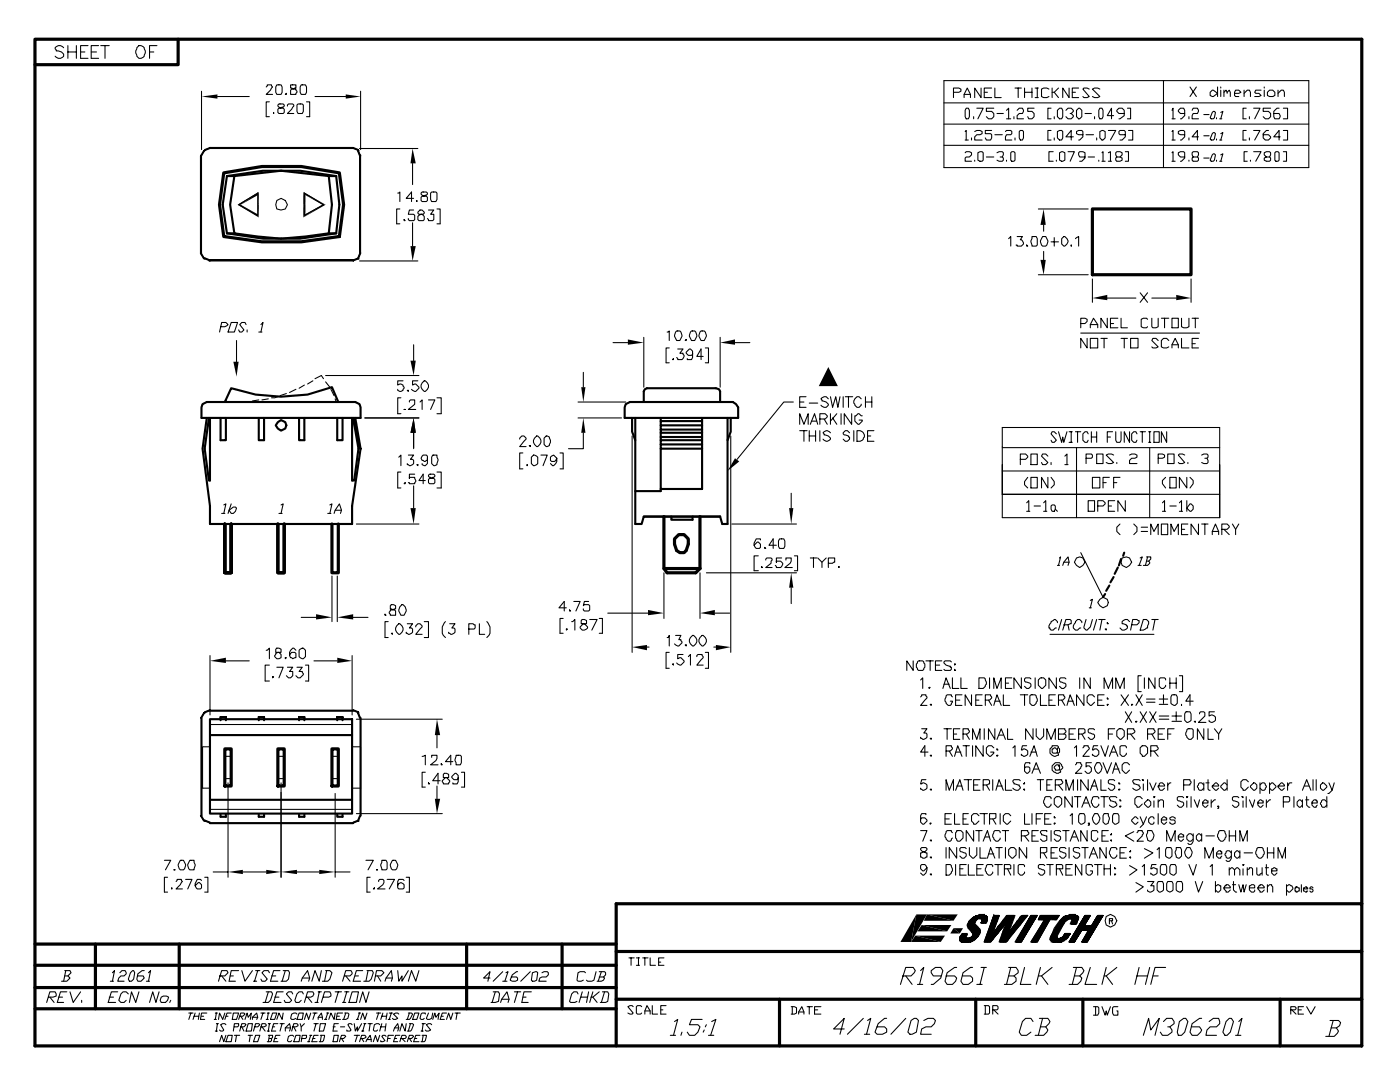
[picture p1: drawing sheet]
<svg xmlns="http://www.w3.org/2000/svg" width="279mm" height="216mm" viewBox="0 0 279 216" stroke-linecap="round" stroke-linejoin="round" font-family="sans-serif">
<g fill="none" stroke="#000" stroke-width=".42">
<path d="M45.3 35.1l7.2-1h7.4l7.2 1M45.3 35.1l-.9 5.7 .9 5.8M45.3 35.1h1.5M60.7 38.3v5.1M65.6 35.1l-9.5-1-9.3 1-.9 5.7 .9 5.8 4.6 .6 4.7 .4 4.9-.4 4.6-.6M65.6 35.1l.6 5.7-.6 5.8h1.5M65.6 35.1h1.5M67.1 35.1l.6 5.7-.6 5.8M45.3 46.6l7.2 1h7.4l7.2-1M45.3 46.6h1.5M40.4 80.6l.9-.4h29.6l.8 .4 .3 .7v2.1h-31.8v-2.1zM41.3 83.4l-.9 6.1 1.5 11.5v3.6h28.4v-3.6l1.7-11.5-1.1-6.1"/>
<path d="M41.7 83.4l-.9 6.1 .9 6.4h.2v-12.5M44 83.4v4.4h1.1v-4.4M44.9 80.2l1.2-2.7a29 29 0 0 0 20.1-.2l1.3 2.9M45.1 80v.2M51.6 83.4v4.4h1.1v-4.4M55.5 84.2l.6-.4 .8 .4 .2 .7-.2 .6-.8 .4-.6-.4-.5-.6zM59.7 83.4v4.4h1v-4.4M67.3 83.4v4.4h1.1v-4.4M70.3 83.4v12.5h.4l.8-6.4-1-6.1M124.9 80.6l.8-.4h20.6l.6 .4 .4 .7v2.1h-22.6v-2.1zM126.1 83.4v2.7l.7 1.7M126.8 83.4v21.2h1.3l.4-1.5h15.2"/>
<path d="M128.5 80.2v-2.1l.2-.4 .4-.2h13.8l.6 .2 .2 .4v2.1M131.9 83.4v14.6h-5.1M131.9 89.5h8.2M131.9 88.7h8.2M131.9 87.8h8.2M131.9 87.2h8.2M131.9 86.4h8.2M131.9 85.7h8.2M131.9 84.9h8.2M131.9 84h8.2M140.1 83.4v14.2h-8.2M145.2 83.4v21.2h-1.1l-.4-1.5"/>
<path d="M145.8 83.4v2.7l-.6 1.7M128.5 103.1h15.2M134 103.1v.6h4.2v-.6M220.6 118.5l-.5 .7M221.4 116.8l-.6 1.1M222.2 115.1l-.6 1.1M223.1 113.2l-.6 1.3M223.7 111.5l-.4 1.3M224.4 110.3l-.3 .6M40.2 143.3v19.5M41.9 143.5h28.4v18.8h-28.4zM41.9 141.8h28.6"/>
<path d="M41.9 159.6h28.4M41.9 146.7h28.4M44 143.7v-.6h1.1v.6M51.6 143.7v-.6h1.1v.6M59.7 143.7v-.6h1v.6M67.3 143.7v-.6h1.1v.6M72 143.3v19.5M41.9 164.2h28.6M44 162.6v.4h1.1v-.4M51.6 162.6v.4h1.1v-.4M59.7 162.6v.4h1v-.4M67.3 162.6v.4h1.1v-.4"/>
</g>
<g fill="none" stroke="#000" stroke-width=".21">
<path d="M12.7 9.5a.93 .93 0 0 0-.9-.4 .93 .93 0 0 0-.8 .6l.2 .5a1.15 1.15 0 0 1 1.5 1 1.03 1.03 0 0 1-1.7 0M13.5 9.1v2.5M13.5 10.4h1.7M15.2 9.1v2.5M16.1 10.4h.8M17.6 9.1h-1.5v2.5h1.5M18.2 10.4h1.1M19.7 9.1h-1.5v2.5h1.5M20.1 9.1h1.7M21 9.1v2.5M27.7 9.1a.81 .81 0 0 1 1.1 .6l.2 .5v.4l-.2 .4a.81 .81 0 0 1-1.1 .6l-.4-.4-.2-.6 .2-1.1zM29.8 10.4h.9"/>
<path d="M31.3 9.1h-1.5v2.5M40.2 18.2v11.6M43.4 19.3h6.3M53.1 17.4l.2-.5h.9l.2 .5-1.3 1.4h1.3M55.2 16.9h.9l.2 .5v1l-.2 .4h-.9l-.2-.4v-1zM57.2 18.6v.2h-.3zM58 16.9v.7l1.1 .2 .2 .4-.2 .6h-1.1v-.8l.2-.2 .9-.2v-.7zM60.1 16.9h.9l.2 .5v1l-.2 .4h-.9l-.2-.4v-1zM62.9 19.3h6.1M72 18.2v11.6M188.4 16.1h72.8v17.3h-72.8zM190.3 18.4h1l.5-.2v-.4l-.5-.2h-1v1.9"/>
<path d="M192.4 19.5v-.7l.6-1.2 .7 1.2v.7M192.4 18.8h1.3M195.8 17.6v1.9l-1.3-1.9v1.9M196.4 18.4h.7M197.9 17.6h-1.5v1.9h1.5M198.5 17.6v1.9h1.3M202.6 17.6h1.2M203.2 17.6v1.9M204.5 18.4h1.5M204.5 17.6v1.9M206 17.6v1.9M206.6 19.5h.6"/>
<path d="M206.6 17.6h.6M207 17.6v1.9M209.3 17.8l-.4-.2h-.6l-.4 .2v1.5l.4 .2h.6l.4-.2M210 17.6v1.9M210.4 18.4l.8 1.1M211.2 17.6l-.8 .8h-.4M213.4 17.6v1.9l-1.3-1.9v1.9M214 18.4h.6M215.3 17.6h-1.3v1.9h1.3M217.4 17.8l-.4-.2h-.7l-.2 .2 1.3 1.5-.4 .2h-.7l-.2-.2M219.5 17.8l-.4-.2h-.7l-.4 .2 1.5 1.5-.4 .2h-.7l-.4-.2M232.2 16.1v17.3"/>
<path d="M237.5 17.4l1.3 1.9M238.8 17.4l-1.3 1.9M241.9 18h.2l.9 .6-.9 .7-.6-.3v-.6zM243 17.4v1.9M243.6 17.4v.2M243.6 18v1.3M244.3 18.4l.4-.4 .2 .6M244.3 18v1.3M244.9 18.4l.4-.4 .2 .4v.9M246.4 18.6h.8l.4-.2-.4-.4h-.6l-.2 .4v.6l.2 .3h.6M248.3 18.6l.6-.6h.4l.3 .4v.9M248.3 18v1.3"/>
<path d="M251.7 18h-1.1l-.2 .4 .2 .2h.6l.5 .4-.5 .3h-.8M252.3 17.4v.2M252.3 18v1.3M253.4 18h.6l.4 .4v.6l-.4 .3h-.6l-.5-.3v-.6zM255.1 18.6l.6-.6h.4l.2 .4v.9M255.1 18v1.3M40 31.1h.2v19.5h-.2zM40 31.1l.2-.2v.2M40.1 31.1v19.5M40.2 31.1h.1M40.6 30.1h.3l-.7 1h-.2zM40.9 29.8l1-.4v.2l-1 .5z"/>
<path d="M40.9 30.1h.1M41.9 29.6h.1M41.9 29.4l-.2 .2h.2M41.9 29.4h28.6v.2h-28.6zM41.9 29.5h28.6M51.5 38.3v5.1M53.8 20.3h-.7v3h.7M54.6 22.4v.2v-.2M55.7 20.7l-.2 .3a.81 .81 0 0 0 1 .6l.2 .2v.6l-.2 .2h-.8l-.2-.2v-.6l1.2-.6-.2-.5zM57.4 21.2l.2-.5h.8l.2 .3-.4 .8-.8 .8h1.2M59.5 20.7h.8l.2 .3v1.2l-.2 .4h-.8l-.2-.4v-1.2zM60.7 38.5l3.9 2.4-3.9 2.1z"/>
<path d="M61.2 20.3h.6v3h-.6M70.5 29.4l1 .4v.3l-1-.5zM70.5 29.6h.1M70.5 29.4v.2M71.3 30.1h.2l.5 1h-.2zM71.5 30.1h.1M71.8 31.1l.2-.2v.2M71.8 31.1h.2v19.5h-.2zM71.8 29.6h11.6M71.9 31.1v19.5M72 31.1h.1M79.4 38.5l.4-.2v1.9"/>
<path d="M82.3 32.6v4.2M82.5 39.6h-1.4l1-1.3v1.9M84.2 38.3l-.2 .2a.81 .81 0 0 0 1.1 .7l.2 .2v.6l-.2 .2h-.9l-.2-.2v-.6l1.3-.7-.2-.4zM85.9 38.5a1.06 1.06 0 0 1 1.3 0v1.3l-.2 .4h-.9l-.2-.4zM188.4 20.5h72.8M188.4 24.8h72.8M188.4 29h72.8M192.6 26.2l.2-.2v1.9M192.6 30.5l.2-.2h.7l.4 .2v.4l-.4 .4h-.7l-.2 .2v.7h1.3M192.6 27.9h.7M192.8 21.6h.5l.2 .4v1.3l-.2 .4h-.5l-.2-.4v-1.3zM193.9 27.5v.4"/>
<path d="M194.3 23.3v.4M194.5 26.2l.4-.2h.7l.4 .2v.5l-.4 .2h-.7l-.4 .4v.6h1.5M194.5 32v.2M194.9 21.6h1.3l-1 2.1M195.2 30.5l.4-.2h.4l.2 .2v1.5l-.2 .2h-.4l-.4-.2zM196.8 31.3h1.5M197.9 26h-1.3v.7h1.1l.2 .2v.6l-.2 .4h-.9l-.2-.4M198.3 21.6h-1.5v.6h1.1l.4 .4v.7l-.4 .4h-.6l-.5-.4M198.5 26.9h1.5M199 30.5l.4-.2h.6l.2 .2v.4l-.2 .4h-.4M199 22.6h1.2M200 31.3l.2 .2v.5l-.2 .2h-.6l-.4-.2"/>
<path d="M200.7 26.2l.2-.2h.8l.2 .2v.5l-.2 .2h-.8l-.2 .4v.6h1.2M200.9 22l.4-.4v2.1M200.9 23.7h.8M200.9 32v.2M201.9 30.3h.5l.2 .2v1.5l-.2 .2h-.5l-.2-.2v-1.5zM202.4 23.3v.4M202.6 27.5v.4M203 22l.4-.4h.6l.3 .6-.3 .4h-.6l-.4 .5v.6h1.3M203.6 26h.4l.3 .2v1.3l-.3 .4h-.4l-.2-.4v-1.3zM206.4 21.6h-1.3v.6h.9l.4 .4v.7l-.4 .4h-.7l-.2-.4M209.8 21.6h-.7v2.1h.7M209.8 26h-.7v1.9h.7"/>
<path d="M210.2 30.3h-.9v1.9h.9M210.4 23.3v.4M210.4 27.5v.4M210.8 32v.2M211 26.2l.5-.2h.4l.2 .2v1.3l-.2 .4h-.4l-.5-.4zM211.5 21.6h.4l.2 .4v1.3l-.2 .4h-.4l-.5-.4v-1.3zM211.5 30.5l.4-.2 .6 .2v1.5l-.4 .2-.6-.2zM212.7 22l.4-.4h.7l.4 .4v.2l-.4 .4h-.2M213.1 30.3h1.3l-.8 1.9M213.8 22.6l.4 .5v.2l-.4 .4h-.7l-.4-.4M214.2 27.3h-1.5l1.1-1.3v1.9M215.3 21.6h.2l.4 .4v1.3l-.4 .4h-.2l-.5-.4v-1.3z"/>
<path d="M216.1 26.9h-.8l-.5-.2v-.5l.5-.2h.6l.2 .2v1.1l-.6 .6h-.2M216.5 31.3h-1l-.2-.4v-.4l.2-.2h.6l.4 .2v1l-.6 .7h-.4M216.5 22.6h1.3M216.7 26.9h1.5M217.2 31.3h1.2M218.4 23.3v.4M218.9 27.5v.4M219.3 32v.2M219.5 21.6h.4l.2 .4v1.3l-.2 .4h-.4l-.2-.4v-1.3zM219.5 26.2l.4-.2 .7 .2v1.3l-.5 .4h-.2l-.4-.4zM219.9 30.5l.2-.2v1.9M219.9 32.2h.7"/>
<path d="M221.2 26h1.5l-1.1 1.9M221.2 30.5l.4-.2v1.9M221.2 32.2h.6M222.2 23.1h-1.2l.8-1.5v2.1M222.9 31.3l-.2-.4v-.4l.2-.2h.6l.4 .2v.4l-.4 .4h-.6l-.2 .2v.5l.2 .2h.6l.4-.2v-.5l-.4-.2M224.4 22.6h-1.1l-.4-.4v-.2l.4-.4h.6l.5 .4v1.1l-.9 .6h-.2M224.6 26.9h-1.1l-.2-.2v-.5l.2-.2h.9l.2 .2v1.1l-.7 .6h-.4M224.6 30.3h.6v1.9h-.6M225 21.6h.6v2.1h-.6M225.2 26h.9v1.9h-.9M233.9 22l.2-.4v2.1M233.9 26.2l.2-.2v1.9"/>
<path d="M233.9 30.5l.2-.2v1.9M233.9 23.7h.6M233.9 27.9h.6M233.9 32.2h.6M236.4 22.6h-.8l-.4-.4v-.2l.4-.4h.6l.2 .4v1.1l-.6 .6h-.2M236.4 26.9h-.8l-.4-.2v-.5l.4-.2h.6l.2 .2v1.1l-.6 .6h-.2M236.4 31.3h-.8l-.4-.4v-.4l.4-.2h.6l.2 .2v1l-.6 .7h-.2M237.3 23.3v.4M237.3 27.5v.4M237.3 32v.2M237.9 22l.2-.4h.9l.2 .4-.2 .6h-.9l-.2 .5v.6h1.3M238.1 31.3l-.2-.4v-.4l.2-.2h.9l.2 .2v.4l-.2 .4h-.9l-.2 .2v.5l.2 .2h.9l.2-.2v-.5l-.2-.2"/>
<path d="M239.2 27.3h-1.3l1.1-1.3v1.9M240.2 31.5h1.1M240.2 27.1h1.1M240.2 22.9h1.1M241.9 30.9l.2-.2 .5 .2-.2 1.1-.3 .2h-.4l-.2-.2zM241.9 26.7l.2-.2 .5 .2-.2 1-.3 .2h-.4l-.2-.2zM241.9 22.4l.2-.2 .5 .2-.2 1.1-.3 .2h-.4l-.2-.2zM242.8 23.5v.2M242.8 27.7v.2M242.8 32v.2M243.4 23.7h.4M243.4 27.9h.4"/>
<path d="M243.4 32.2h.4M243.6 30.9l.5-.2-.5 1.5M243.6 26.7l.5-.2-.5 1.4M243.6 22.4l.5-.2-.5 1.5M248.7 21.6h-.6v2.1h.6M248.7 26h-.6v1.9h.6M248.9 30.3h-.6v1.9h.6M249.3 23.3v.4M249.3 27.5v.4M249.6 32v.2M250.2 21.6h1.3l-1.1 2.1M250.2 26h1.3l-1.1 1.9"/>
<path d="M250.2 30.3h1.5l-1.1 1.9M252.7 31.3l-.4-.4v-.4l.4-.2h.7l.2 .2v.4l-.2 .4h-.7l-.4 .2v.5l.4 .2h.7l.2-.2v-.5l-.2-.2M253.2 26h-.5l-.6 .7v.8l.4 .4h.7l.4-.4v-.2l-.4-.4h-1.1M253.6 21.6h-1.5v.6h1.1l.4 .4v.7l-.4 .4h-.7l-.4-.4M254.6 30.3h.5l.2 .2v1.5l-.2 .2h-.5l-.2-.2v-1.5zM255.3 21.6h-.5l-.6 .6v1.1l.2 .4h.9l.2-.4-.2-.7h-1.1M255.5 27.3h-1.3l1.1-1.3v1.9M256.1 21.6h.9v2.1h-.9M256.1 26h.9v1.9h-.9M256.1 30.3h.7v1.9h-.7M40 50.6h.2l.7 1h-.3zM40 50.6h.2"/>
<path d="M40.2 50.6h.1M40.9 51.6h.1M40.9 51.4l1 .5v.2l-1-.5zM41.9 51.9h28.6v.2h-28.6zM41.9 51.9l-.2 .2h.2M41.9 52.1h.1M41.9 52h28.6M47.6 40.9l3.8-2.4v4.5zM55.2 40l.9-.4 .8 .4 .5 .9-.5 .8-.8 .2-.9-.2-.2-.8zM70.5 52.1h.1M70.5 51.9l1-.5v.2l-1 .5zM70.5 51.9v.2"/>
<path d="M71.5 51.6h.1M71.8 50.6h.2l-.5 1h-.2zM71.8 52.1h11.6M71.8 50.6h.2M72 50.6h.1M79.8 41.7h-.6v3h.6M80.6 43.8l.3 .2h-.3zM82.3 44.4v4.7M82.5 41.9h-.8l-.2 .9h1l.3 .2v.8l-.3 .2h-.8l-.2-.4M83.2 40v.2v-.2M83.8 41.9l-.4 .4v.2l.2 .3h.6l.5 .4v.6l-.2 .2h-.9l-.2-.2v-.6l.2-.2 .4-.2h.5l.2-.3v-.2l-.5-.4zM85.5 41.9h1.1l-.7 .9h.7v1l-.2 .2h-.9l-.2-.4"/>
<path d="M87.2 41.7h.6v3h-.6M201.3 47.6l.4-.4v1.9M203 47.2h1l-.4 .6 .4 .2 .3 .7-.5 .4h-.8v-.2h-.2M204.9 48.9l.2 .2h-.2zM206 47.2h.8l.2 .4v1.3l-.2 .2h-.8l-.3-.8zM207.2 41.7h10M207.2 54.8h10M208.1 47.2h.6l.4 .8-.2 .9-.2 .2h-.6l-.2-.2-.3-.9zM208.3 44.9v1.2M208.3 50.2v1.7M209.8 48.3h1.4M210.4 47.4v1.7"/>
<path d="M212.3 47.2a1.1 1.1 0 0 1 .8 1.1l-.6 .8h-.2l-.4-.4v-1.1zM213.8 48.9v.2v-.2M214.6 47.6l.7-.4v1.9M218 55.7v4.6M221 59.5h5.7M227.5 58.4l1.5 1.9M229 58.4l-1.5 1.9M229.9 59.5h4.8M237.7 55.7v4.6M44 65.2h.9l.6-.4-.4-.5h-.9l-.4 2M46.1 64.3h1.3l-.6 2h-1.3zM47.2 67.9v4.3"/>
<path d="M49.1 64.8l-.2-.5h-.6l-.5 .5 .9 1-.4 .5h-.5l-.2-.5M49.3 65.8v.5M51.6 66.3h.7M51.6 79.8l-1.2 .2M52.1 64.8l.4-.5-.4 2M53.6 79.6l-1.3 .2M55.5 79.2l-.7 .2h-.6M57.2 78.5l-1.3 .5M59.1 77.7l-1.3 .6M60.7 76.8l-1 .7M62.4 76l-1 .6M62.9 75.6l1.2-.7 .5 .7"/>
<path d="M65 74.9h18.6M65 76.2l.8 1.1M66 77.7l.7 1.3M66.9 79.6l.2 .6M80 79.4h-.6v3.1h.6M80.4 76h-1v.8l.4-.2 .6 .2 .2 .5-.2 .6-.6 .2-.4-.2v-.2M81.3 77.9h.2v.2zM82.5 68.8v3.2M83.4 76h-1.1v.8l.7-.2 .6 .7v.2l-.6 .6-.9-.4M84.7 76a1.08 1.08 0 0 1 .8 1 1.08 1.08 0 0 1-.8 1.1 1.18 1.18 0 0 1-.7-1.1 1.18 1.18 0 0 1 .7-1zM85.5 79.8h1.3l-.9 1.9M87.2 79.4h.9v3.1h-.9"/>
<path d="M116.4 74.3v3M122.3 68.4h3M128.5 67.3v10M133.1 66.3l.5-.3v1.9M133.6 69.4h-.7v3h.7M134.2 71.8l.2-.3v.3zM134.8 66.3a.75 .75 0 0 1 1.1 0l.2 .8-.4 .8h-.7l-.4-.8zM135.3 69.6h1l-.6 .9h.6l.2 .6-.4 .7h-.8l-.3-.5M136.7 67.9l.2-.2v.2zM137.8 66.3a.75 .75 0 0 1 1.1 0l.2 .8-.5 .8h-.6l-.4-.8zM138.2 70.5l-.2 .4h-.6l-.5-.4v-.2l.7-.7h.2l.4 .5v1.2l-.2 .5h-.8v-.3M139.7 66.3a.75 .75 0 0 1 1.1 0l.2 .8-.5 .8h-.6l-.4-.8z"/>
<path d="M140.3 71.1h-1.2l.8-1.5v2.2M140.8 69.4h.6v3h-.6M143.7 67.3v10M146.7 68.4h2.9M160.9 79.2h-1.3v2.1h1.3M165.3 79.6l-.4-.4h-.4l-.7 .4 .2 .4 .9 .2 .4 .4v.3l-.4 .4h-.4l-.7-.4M165.7 79.2l.5 2.1 .6-2.1 .4 2.1 .4-2.1M168.3 79.2v2.1M168.7 79.2h1.5M169.3 79.2v2.1M171.9 79.6l-.5-.4a1.09 1.09 0 0 0-1 1.2l.6 .9h.4l.5-.4v-.3M172.7 79.2v2.1"/>
<path d="M174 79.2v2.1M215.7 64.6h.8l.5-.5v-.4l-.5-.2h-.8v1.9M215.7 66.5h23.7M217 67.5v1.9l-1.3-1.9v1.9M217.6 65.4v-.6l.6-1.3 .9 1.3v.6M217.6 67.5h1.5v1.9h-1.5zM217.6 64.8h1.5M219.7 67.5h1.3M220.3 67.5v1.9M221 63.5v1.9l-1.3-1.9v1.9M221.6 64.6h.6M223.1 63.5h-1.5v1.9h1.5"/>
<path d="M223.7 63.5v1.9h1.3M223.7 67.5h1.3M224.4 67.5v1.9M225.6 67.5h1.5v1.9h-1.5zM229 63.7l-.2-.2h-.6l-.4 .2v1.5l.4 .2h.6l.2-.2M229.9 63.5v1.7l.2 .2h.6l.4-.2v-1.7M231.1 67.9l-.4-.4h-.6l-.2 .4 1.2 1.3-.4 .2h-.6l-.2-.2M231.8 63.5h1.5M232.4 63.5v1.9M233.3 67.9l-.5-.4h-.6l-.4 .4v1.3l.4 .2h.6l.5-.2M233.9 63.5h1.3v1.9h-1.3zM233.9 69.4v-.6l.6-1.3 .7 1.3v.6"/>
<path d="M233.9 68.8h1.3M235.8 63.5v1.7l.4 .2h.7l.4-.2v-1.7M235.8 67.5v1.9h1.5M237.9 63.5h1.3M237.9 68.6h.6M238.5 63.5v1.9M239.2 67.5h-1.3v1.9h1.3M44.4 80.2h1.3M46.4 80.2h1.4M48.5 80.2h1.2M72.8 83.4h10.8M79.6 91.2l.4-.4v2.1"/>
<path d="M80 94.2h-.6v3.2h.6M80.6 96.5l.3-.2v.2zM80.9 81.7h-.3h.3M81.5 90.8h1l-.6 .9h.4l.2 .2v.6l-.6 .4-.6-.2v-.2M81.7 80.2l.2-.4h.9v.8l-1.3 1.1h1.5M82.5 86.4v3.1M82.5 96.9v4.5M82.8 94.6h-1.1v.9v-.3h1.1l.2 .7-.2 .6h-1.1v-.2h-.2M83.2 92.7h.2v.2zM83.8 80.2l.4-.4v1.9M84.9 95.9h-1.3l.9-1.3v1.9M85.3 91.4v.5l-.6 .2-.5-.2-.2-.5 .2-.4 .3-.2h.6l.2 .2v1.5l-.4 .4-.7-.2v-.2"/>
<path d="M85.7 94.6l-.2 .2 .2 .4 .4 .3h.5l.2 .2v.6l-.2 .2h-.9l-.2-.2v-.6l.2-.2h.4l.5-.3 .2-.4-.2-.2zM86.4 90.8h.8v.4l.2 .5-.2 1-.4 .2h-.2l-.5-.4v-1.3zM87.2 94.2h.9v3.2h-.9M103.7 87.6v-.2l.4-.4h.5l.4 .4v.2l-1.3 1.5h1.3M104.4 90.4h-.7v3.2h.7M105.2 92.7v.2v-.2M105.6 88.9h.2v.2zM106.5 90.8l.8 .4v1.3l-.6 .4h-.2l-.5-.4v-1.3zM106.7 87.4l.4-.4a1.08 1.08 0 0 1 .9 1.1 1.08 1.08 0 0 1-.9 1 1.12 1.12 0 0 1-.4-1.7zM107.9 90.8h1.3l-.8 2.1M108.6 87.4l.4-.4 .6 .2 .3 .6-.3 1.1-.6 .2-.4-.4zM111.1 91.4l-.4 .7h-.6l-.2-.2v-.7l.6-.4 .6 .6a1.21 1.21 0 0 1-.8 1.5l-.4-.4"/>
<path d="M111.8 90.4h.6v3.2h-.6M115.4 83.4h8.6M115.4 80.2h9.5M116.4 86.4v3.1h-2.9M126.2 87v43.2M145.8 87v43.2M157.9 98.4v3M158.3 80.2h-1.9l-9.3 11.5M159.6 84.7v-2.2l.8 2.2 .9-2.2v2.2M159.6 80.2h.8M159.6 85.9h1.5M160.4 85.9v2.2"/>
<path d="M161.5 80.4h1.7M161.5 85.9v2.2M161.5 87h1.3M161.7 84.7l.9-2.2 .6 2.2M161.9 84h1.1M162.8 85.9v2.2M163.6 83.6h1.1l.4-.4v-.2l-.4-.5h-1.1v2.2M163.6 85.9v2.2M164.5 83.6l.6 1.1M165.7 86.4a.85 .85 0 0 0-1.4 0l.2 .4 .8 .2 .4 .4v.2a.85 .85 0 0 1-1.4 0M165.7 82.5v2.2M166.2 83.4l.8 1.3"/>
<path d="M167 82.5l-1.3 1.5M167.9 82.5v2.2M169.5 86.4l-.4-.5h-.4l-.4 .5 .2 .4 .8 .2v.2h.2v.4l-.4 .5h-.4l-.4-.5M170 82.5v2.2l-1.5-2.2v2.2M170.4 85.9v2.2M171 85.9a1.16 1.16 0 0 1 1.5 1.3l-.4 .6-.4 .3h-.7zM172.1 83h-.2l-.5-.5-.8 .5v1l.6 .7h.2l.7-.7v-.2h-.7M172.7 80.2h1.3M173.1 87h.7M174.4 85.9h-1.3v2.2h1.3M200 89.3h43.4M200 94h43.4"/>
<path d="M203.6 91.7h1.1l.4-.5v-.2l-.4-.4h-1.1v2.1M205.1 95.2l-.6 .9v.6l.6 .7M205.7 95.2h1.3v2.2h-1.3zM205.7 90.6h1.3v2.1h-1.3zM209.1 95.2v2.2l-1.2-2.2v2.2M209.1 91l-.4-.4h-.6l-.2 .4 1.2 1.3-.4 .4h-.6l-.2-.4M209.8 95.2l.6 .9v.6l-.6 .7M209.8 92.3v.4M210.8 86.6l-.4-.5h-.4l-.2 .5 1 1.2-.4 .5h-.4l-.2-.5M211.2 86.1l.7 2.2 .2-1.1 .2 1.1 .6-2.2M212.5 91l.4-.4v2.1M212.5 92.7h.6"/>
<path d="M213.4 86.1h.6M213.4 88.3h.6M213.8 86.1v2.2M214.6 86.1h1.1M214.8 89.3v14M215.1 86.1v2.2M216.7 91.4h1.1l.2-.2v-.4l-.2-.2h-1.1v1.9M217.2 99.9h1.2v2.1h-1.2zM217.2 86.6l-.2-.5h-.5l-.4 .5v1.2l.4 .5h.5l.2-.5M217.8 86.1v2.2M217.8 87.2h1.1M218 95.2h1.5v2.2h-1.5z"/>
<path d="M218.9 90.6h1.2v1.9h-1.2zM218.9 86.1v2.2M220.1 96.3h.7M221 87.2h.6M221.4 95.2h-1.3v2.2M222 86.1h-1v2.2M222.2 90.8l-.4-.2h-.6l-.4 .2 1.4 1.5-.4 .2h-.6l-.4-.2M222.2 96.3h.7M222.5 99.9h-1.3v2.1h1.3M222.7 86.1v1.7l.2 .5h.6l.2-.5v-1.7M222.9 92.3v.2M223.5 95.2h-1.3v2.2"/>
<path d="M224.6 99.9v2.1l-1.5-2.1v2.1M225.4 86.1v2.2l-1-2.2v2.2M225.4 90.8l.4-.2h.7l.4 .2v.4l-.4 .2h-.7l-.4 .5v.6h1.5M226.9 86.6l-.2-.5h-.4l-.5 .5v1.2l.5 .5h.4l.2-.5M227.5 86.1h1.1M228 86.1v2.2M229.2 98.6h-29.2h43.4M229.2 86.1h.5M229.2 88.3h.5M229.4 86.1v2.2M229.4 89.3v14M230.3 86.1h1.1v2.2h-1.1z"/>
<path d="M231.1 91.4h.9l.4-.2v-.4l-.4-.2h-.9v1.9M232.6 95.2l-.6 .7v.6l.6 .9M232.8 86.1v2.2l-1-2.2v2.2M233 90.6h1.3v1.9h-1.3zM233.5 95.2h1.2v2.2h-1.2zM236.4 90.8l-.4-.2h-.6l-.2 .2 1.2 1.5-.4 .2h-.6l-.2-.2M236.9 95.2v2.2l-1.5-2.2v2.2M236.9 99.9v2.1M237.1 92.3v.2M237.5 95.2l.6 .7v.6l-.6 .9M239.8 90.8l.4-.2h.7l.2 .2v.4l-.2 .2h-.4M240.9 91.4l.2 .5v.4l-.2 .2h-.7l-.4-.2"/>
<path d="M243.4 92.7v10.6v-18h-43.4v18h43.4M44.2 102.4h.7M44.7 100.8l.4-.3-.4 1.9M45.7 101.8l.9-.6h.4l.2 .2-.2 .6-.4 .4h-.5zM46.1 100.5l-.6 1.9M55.7 102.4h.6M56.1 100.8l.4-.3-.4 1.9M65.4 102.4h.6M65.8 100.8l.5-.3-.5 1.9M66.3 114.9v9.1M66.7 102.4l.2-.6 .8-1.3 .5 1.3-.3 .6M66.9 101.8h1.3"/>
<path d="M67.3 114.9v9.1M71.1 104.6h12.5M132.5 114.3v9.1M139.7 114.3v9.1M141 114.3h18M146 104.6h13M151.3 110.9h-.8v3h.8M151.8 107.7v-.2h-.9l-.4 .9v.4l.4 .6h.7l.2-.2v-.6l-.5-.4h-.2l-.6 .6M152 113l.2 .2h-.2zM152.6 109.2l.2 .2h-.2zM152.8 111.8l.2-.5h.9l.2 .2-.2 .5v.4l-1.1 .8h1.3M154.9 108.8h-1.4l.8-1.3v1.9"/>
<path d="M155.6 107.5h.8l.2 .4v1.1l-.2 .4h-.8l-.2-.4v-1.1zM156 111.3h-1.1v.9v-.2h.9l.4 .4-.2 .6-.2 .2h-.9l-.2-.4M156.8 111.8v-.5h1.1v.7l-.2 .4-1.1 .8h1.5M157.9 117.3v3.1M158.5 110.9h.7v3h-.7M161.7 111.3h1.3M162.3 111.3v1.9M163.2 111.3l.8 .9v1M164.9 111.3l-.9 .9M165.3 112.4h.9l.4-.2v-.9h-1.3v1.9M167.4 113v.2v-.2M204.9 100.3l.4-.4v2.1"/>
<path d="M204.9 102h.6M206.4 101h1.2M208.3 100.3l.4-.4v2.1M208.3 102h.6M210 100.8h.4l.2 .2v.6l-.2 .4h-.4l-.2-.4v-.6zM210.6 101.6l.4 .4M211 112.8h.5M211.5 111.3l.2-.2-.5 1.7M212.1 112.8l.2-.6 .8-1.1 .3 1.1-.3 .6M212.3 112.2h1.1M214.8 111.3l.7-.2 .6 .2 .4 .9-.4 .6-.6 .4-.7-.4-.4-.6zM215.7 110.3l4.4 8.9"/>
<path d="M217.6 119.8l.4-.2-.4 1.7M219.1 101h1l.5-.5v-.2l-.5-.4h-1v2.1M219.5 119.6l.6-.4 .9 .4 .2 .6-.2 .7-.9 .4-.6-.4-.4-.7zM221.2 101h.6M223.5 104.6l-.6 .6v.8l.6 .7M223.9 111.3l.9-.2 .6 .2 .4 .9-.4 .6-.6 .4-.9-.4-.2-.6zM226.3 104.6l.6 .6v.8l-.6 .7M227.1 112.8h.7M227.5 111.3l.5-.2-.7 1.7M227.8 105.2h1.2M227.8 106h1.2M228.8 112h.4l.2 .4-.4 .4h-.8"/>
<path d="M228.8 111.1h.9v.4l-.5 .5M229 111.1l-.4 1.7M229.7 106.7v-2.1l.6 1.4 .8-1.4v2.1M231.8 104.6h1.2v2.1h-1.2zM232 100.3l.4-.4v2.1M232 102h.6M233.5 101h1.2M233.7 106.7v-2.1l.6 1.4 .9-1.4v2.1M235.4 100.3l.4-.4v2.1M235.4 102h.6M235.8 105.6h.6M237.1 104.6h-1.3v2.1h1.3"/>
<path d="M237.5 100.5h.2l.4 .5v.6l-.4 .4h-.2l-.6-.6zM239.2 104.6v2.1l-1.5-2.1v2.1M239.8 104.6h1.3M240.5 104.6v2.1M241.9 106.7v-.7l.7-1.4 .6 1.4v.7M241.9 106h1.3M243.8 105.6h1.1l.4-.4v-.2l-.4-.4h-1.1v2.1M244.3 105.6l1 1.1M246 104.6l.6 1v1.1M247.2 104.6l-.6 1M41.9 130.8v11.9M45.1 131.9h4.6"/>
<path d="M53.1 129.8h.2l.5-.5v2.1M53.8 132.7h-.9v3.2h.9M54.4 135h.2l-.2 .3zM55.2 129.3l-.2 .2v.7h.7l.4 .4v.6l-.4 .2h-.5l-.4-.4v-.2l.2-.4 .5-.2h.6v-.7l-.4-.2zM55.2 133.1h1.3l-.8 2.2M56.9 131.2h.3l-.3 .2zM57.4 133.1h1l-.6 .9h.6v.8l-.4 .5h-.4l-.4-.5M59.1 129.8l-.5-.5a1.21 1.21 0 0 0-.6 1.9l.4 .2 .7-.2v-.8l-.3-.2h-.6l-.4 .6M59.3 133.1h1l-.6 .9h.6l.2 .6-.6 .7h-.4l-.4-.5M59.9 129.5l.6-.2 .5 .5v1.2l-.5 .4-.8-.4v-1.2zM60.1 123.2h3M61 132.7h.6v3.2h-.6"/>
<path d="M62.7 131.9h4.6M70.3 130.8v11.9M70.5 123.2h2.9M76.8 122.6l.2 .2h-.2zM77.5 124h-.7v3.2h.7M77.9 120.9v.6l.8 .2 .3 .2v.9h-1.1l-.2-.5 .2-.6 1.1-.2v-.6l-.5-.3h-.4zM78.1 126.4h.2v.2zM79.6 124.5a1.08 1.08 0 0 1 .9 1 1.08 1.08 0 0 1-.9 1.1 1.18 1.18 0 0 1-.7-1.1 1.18 1.18 0 0 1 .7-1zM79.8 121.1l.4-.5h.2l.5 .5 .2 .8-.5 .9h-.6l-.4-.9zM81.3 124.5h1l-.6 .8h.4l.2 .2v.7l-.6 .4-.6-.2v-.2M83 125.1v-.2l.4-.4h.4l.4 .4v.2l-1.2 1.5h1.2M84.7 124h.8v3.2h-.8"/>
<path d="M88.9 124a2.15 2.15 0 0 0 0 3.2M89.7 124.5h1.1l-.6 .8h.4l.2 .2v.7l-.6 .4-.7-.2v-.2M93.6 125.5h1l.2-.2v-.6l-.4-.2h-.8v2.1M95.7 124.5v2.1h1M97.2 124a2.15 2.15 0 0 1 0 3.2M112.4 123.4h-.6v3h.6M113 121.3h-1.5l1.1-1.3v1.9M113 125.5h.2l-.2 .2zM113.7 121.7l.2 .2h-.2zM114.1 124h.2l.4-.4v2.1M114.5 120h1.3l-.9 1.9M116.2 123.6l-.2 .2v.7h.6l.7 .6a.81 .81 0 0 1-1.1 .6l-.4-.4v-.2l.6-.6h.7v-.7l-.5-.2z"/>
<path d="M117.5 120h-.9l-.2 .9 .2-.3h.9l.2 .3v.8l-.2 .2h-.9l-.2-.4M117.7 123.6h1.5l-1.1 2.1M119.6 123.4h.6v3h-.6M121.3 122.3h8M129.1 129.1h.4M133.1 127.2h.2l.3-.4v2.1M133.6 130.2h-.7v3.1h.7M134.2 132.5h.2v.2zM134.8 126.8h1.1l-.4 .8h.4l.2 .7-.6 .6-.9-.4M136.3 130.6h-1v.8l.6-.2 .6 .7v.2l-.6 .6-.9-.4M136.7 128.7h.2v.2zM137.4 131l.4-.4v2.1"/>
<path d="M138.2 126.8a1.08 1.08 0 0 1 .9 1 1.08 1.08 0 0 1-.9 1.1 1.18 1.18 0 0 1-.6-1.1 1.18 1.18 0 0 1 .6-1zM139.1 131l.2-.4h.8l.2 .6-1.2 1.5h1.2M139.7 127.2l.4-.4a1.08 1.08 0 0 1 .9 1 1.08 1.08 0 0 1-.9 1.1 1.12 1.12 0 0 1-.4-1.7zM140.8 130.2h.6v3.1h-.6M142.5 129.1h.4M142.7 122.3h2.9M182.2 131.9v1.9l-1.2-1.9v1.9M183.1 132.1l.2-.2h.8l.3 .2 .2 .4v.6l-.5 .7h-.8l-.2-.2-.2-.5v-.6zM183.7 135.7l.4-.4v2.1M183.7 139.1l.2-.5h.9l.2 .7-1.3 1.5h1.3M184.8 131.9h1.5M185.4 137.2h.2l-.2 .2z"/>
<path d="M185.6 131.9v1.9M186.7 132.7h.8M188 131.9h-1.3v1.9h1.3M188.2 137.4l.6-2.1 .9 2.1M188.4 136.5h1M189.9 132.1l-.2-.2h-1.1l-.2 .2v.2l.4 .4 .9 .2v.2h.2v.5l-.2 .2h-1.1l-.2-.2M190.1 135.3v2.1h1.2M190.1 139.1l-.2-.5h-.9l-.2 .3-.2 1 .6 .9h.5l.4-.7v-.2h-.4M190.5 132.5h.2l-.2 .2zM190.5 133.6l.2 .2h-.2zM190.7 139.7h.9M191.8 135.3v2.1h1.2"/>
<path d="M192 138.6h-1.3v2.2h1.3M193.9 138.6v2.2l-1.3-2.2v2.2M194.7 139.7h.7M195.4 135.3h1l.2 .2 .2 1-.6 .9h-.8zM196 138.6h-1.3v2.2h1.3M196.6 139.7h.9l.4-.4-.2-.7h-1.1v2.2M197.3 139.7l.6 1.1M197.5 135.3v2.1M198.3 137.4v-2.1l.7 2.1 .8-2.1v2.1M198.5 139.9h1.1M200.2 138.6v2.2h1.3M200.7 136.3h.6"/>
<path d="M201.9 135.3h-1.2v2.1h1.2M203.6 138.6h1.5M203.8 135.3v2.1l-1.4-2.1v2.1M204.5 138.6v2.2M205.7 135.5l-.2-.2h-.8l-.2 .2v.4l.2 .2 .8 .2 .2 .2v.4l-.4 .5h-.4l-.4-.5M205.7 138.6h.9l.4 .9v.4l-.6 .9h-.4l-.5-.5v-1.4zM206.6 135.3v2.1M207.2 135.7l.4-.4h.7l.4 .4v1l-.6 .7h-.2l-.7-.7zM207.6 138.6v2.2h1.3M209.3 139.7h.7M209.5 126.6h20.8M210.6 138.6h-1.3v2.2h1.3"/>
<path d="M210.8 135.3v2.1l-1.5-2.1v2.1M211 124.2v-.2l-.4-.4h-.2l-.6 .4-.5 .9v.4h.2l.3 .4h.4l.4-.4h.2M211.2 139.7h.9l.4-.4-.2-.7h-1.1v2.2M211.9 123.6l-.7 2.1M211.9 139.7l.6 1.1M212.3 124.7h.8l.7-.2v-.7l-.2-.2h-.9l-.6 2.1M212.7 135.5l-.2-.2h-.8l-.2 .2v.4l.2 .2 .8 .2 .2 .2v.4l-.4 .5h-.4l-.4-.5M213.1 124.7l.3 1M213.1 139.9h1.1M215.5 135.3v2.1M215.9 124.2v-.2l-.4-.4h-.4l-.5 .4-.4 .9v.4l.4 .4h.5l.4-.4h.2M216.3 138.6v2.2l-1.5-2.2v2.2"/>
<path d="M216.7 123.6l-.4 1.5v.2l.4 .4h.3l.6-.6 .4-1.5M217.4 121.3h.4M217.6 135.3v2.1l-1.3-2.1v2.1M218.4 139.1l-.4-.5h-.6l-.4 .5v1l.6 .7h.2l.6-.7M218.9 123.6l-.7 2.1M219.1 139.7h.8M219.3 123.6h1.3M219.9 123.6l-.4 2.1M220.3 137.4v-2.1l.9 2.1 .8-2.1v2.1M220.3 138.6h-1.2v2.2h1.2M220.6 125.5h.2v.2zM221 124.2l.2 .3h-.2z"/>
<path d="M221 139.3l.2 .2h-.2zM222.7 137.4v-2.1l.8 2.1 .9-2.1v2.1M223.7 138.6l1.5 2.2M225.2 138.6l-1.5 2.2M225.4 124l-.4-.4h-.4l-.4 .2-.3 .2v.5l.9 .2v.2h.2v.4l-.6 .4h-.5l-.4-.4M225.8 124.7h1.1l.4-.5v-.4l-.4-.2h-.8l-.5 2.1M226.7 138.6l1.3 2.2M227.8 134.8h-.7v3.2h.7M228 138.6l-1.3 2.2M228.2 123.6h.6l.4 .4-.2 1.3-.8 .4h-.7zM228.4 135.3v2.1M228.8 139.5h1.7"/>
<path d="M229.9 123.6h1.2M230.5 135.3v2.1l-1.3-2.1v2.1M230.5 123.6l-.4 2.1M231.4 139.5h1.6M232.2 138.6v1.7M232.6 135.7l-.2-.4h-.8l-.2 .2v1.4l.4 .5h.4l.4-.5v-.2M233.5 136.3h1.2M233.5 135.3v2.1M233.9 138.6h.8l.2 .5v1.2l-.4 .5-.8-.5v-1.2zM234.7 135.3v2.1M235.4 134.8h.6v3.2h-.6M238.1 139.9h-1.5l.9-1.3v2.2"/>
<path d="M40.2 143.3h.1M40.6 142.2h.3l-.7 1.1h-.2zM40.9 142l1-.4v.2l-1 .4zM40.9 142.2h.1M41.9 149h-1.5v8.3h1.5M41.9 141.8h.1M41.9 144.6h28.4M44.9 150.9h1.2M44.9 155.4h1.2M45.5 156.2v18.8M55.5 150.9h1.2M55.5 155.4h1.2"/>
<path d="M56.1 156.2v18.8M66.3 150.9h1.2M66.3 155.4h1.2M66.9 158.3v16.7M70.3 149h1.7v8.3h-1.7M70.5 141.6l1 .4v.2l-1-.4zM70.5 141.8h.1M71.1 143.5h17.2M71.3 142.2h.2l.5 1.1h-.2zM71.5 142.2h.1M72 143.3h.1M84.2 150.9l.7-.2v1.9"/>
<path d="M84.9 154.1h-.7v3h.7M85.5 156.2l.2 .2h-.2zM86.1 151.1v-.4h1.1v.6l-.2 .5-1.1 .8h1.5M87.2 146.7v2.5M87.2 156.8v2.6M87.8 155.8h-1.4l1-1.5v2.1M88.1 152.4l.2 .2h-.2zM88.5 154.5v.7h.6l.6 .6-.2 .6h-1l-.2-.6 .6-.6h.6v-.7l-.4-.2h-.4zM90.4 152h-1.5l1.1-1.3v1.9M91 150.7h.9l.2 .2v1.3l-.2 .4h-.9v-.4l-.2-.4zM91.4 155.2l-.2 .4h-.6l-.4-.4v-.3l.6-.6h.2l.4 .4v1.3l-.2 .4h-.8v-.2M92.1 154.1h.6v3h-.6"/>
<path d="M183.9 145.4h1.1l-.6 .9h.4l.2 .2v.6l-.6 .4-.7-.2v-.2M184.8 155.6h-.9l-.2 .8 .4-.2 .7 .2 .2 .2v.7l-.6 .4-.7-.2v-.2M185.2 150.1h-1.5l.9-1.3v2.1M185.6 140.5h.2v.3zM185.6 147.3h.2v.2zM185.6 150.7h.2v.2zM185.6 157.5h.2v.2zM188.4 145.4h1.5M188.8 149.9h.9l.4-.5-.2-.6h-1.1v2.1M188.8 157.7v-2.1l.6 2.1 .9-2.1v2.1M189 145.4v2.1M189.4 149.9l.7 1"/>
<path d="M190.3 146.5h.6M190.5 150.9l.6-2.1 .9 2.1M190.7 157.7l.9-2.1 .6 2.1M190.7 150.1h1.1M190.9 156.8h1.1M191.6 145.4h-1.3v2.1h1.3M192.2 146.5h.8l.5-.5-.2-.6h-1.1v2.1M192.2 148.8h1.3M192.4 155.6h1.5M192.8 146.5l.7 1M192.8 148.8v2.1M193.3 155.6v2.1"/>
<path d="M194.1 147.5v-2.1l.8 2.1 .7-2.1v2.1M194.1 148.8v2.1M194.3 156.6h.9M195.6 155.6h-1.3v2.1h1.3M196.2 148.8v2.1l-1.5-2.1v2.1M196.2 156.6h.9l.4-.2v-.6l-.2-.2h-1.1v2.1M196.4 145.4v2.1M196.8 156.6l.7 1.1M198.1 155.6v2.1M198.3 140.8l.7-2.2 .8 2.2M198.3 149.2l-.4-.4h-.6l-.5 .4v1.1l.7 .6h.2l.6-.6v-.2h-.6M198.5 145.4v2.1l-1.2-2.1v2.1"/>
<path d="M198.8 157.7l.6-2.1 .8 2.1M199 147.5l.8-2.1 .9 2.1M199 149.4l.2 .2h-.2zM199 150.7h.2l-.2 .2zM199 156.8h1M199.4 146.7h.8M200.7 155.6v2.1h1.2M201.1 145.4v2.1h1M202.1 149.2l.5-.4v2.1M203.6 155.8l-.2-.2h-1l-.3 .2 .3 .6 1 .2 .2 .7-.4 .4h-.4l-.7-.4M204.3 156.4l.2-.2v.2zM204.3 157.5h.2v.2z"/>
<path d="M204.9 148.8h-.9l-.2 .8 .5-.2 .6 .2 .2 .3v.6l-.6 .4-.7-.2v-.2M205.5 150.9l.9-2.1 .6 2.1M205.5 152.4v-.2h-.8l-.2 .4v1.3l.4 .4h.2l.4-.4v-.7l-.2-.2h-.6l-.2 .5M205.7 150.1h1.1M206 154.3l.8-2.1 .8 2.1M206.2 145.4v2.1l-1.5-2.1v2.1M206.4 153.5h.8M206.8 145.4v1.5l.6 .6h.2l.7-.6v-1.5M207 155.6h1.3M207.6 155.6v2.1M208.9 147.5v-2.1l.9 2.1 .8-2.1v2.1M208.9 156.6h.6"/>
<path d="M209.8 159.4l-.3-.4h-.8l-.4 .8v.4l.6 .9h.4l.5-.4v-.3M210 155.6h-1.1v2.1h1.1M210.4 159.4l.4-.4h.7l.4 .4v1l-.7 .7h-.2l-.6-.7zM210.6 156.6h.9l.4-.2 .2-.2-.2-.6h-1.3v2.1M211 149.6l-.4-.4-.6 .2v.7l.2 .2h.6l.2-.2M211 149.2v1.1h.2l.3-.2v-.7l-.5-.6h-1v.2l-.5 .4v.9l.9 .6 .8-.2v-.2M211.2 146.5h1.1l.4-.5-.2-.6h-1.3v2.1h1.1l.4-.4v-.4l-.4-.2M211.2 156.6l.9 1.1M211.5 153l-.3-.4h-.4l-.4 .4 .2 .7h.6l.3-.2M211.5 152.6v1.1h.2l.4-.5v-.2l-.6-.8h-.9l-.6 .6v.9l.8 .6h.4l.5-.2v-.2M212.7 157.7v-2.1l.7 2.1 .8-2.1v2.1M212.9 140.8l.7-2.2 .8 2.2"/>
<path d="M213.4 146.5h.8M214 159v2.1l-1.5-2.1v2.1M214.4 149.2l.4-.4v2.1M214.4 159h1.3M214.6 145.4h-1.2v2.1h1.2M214.6 152.6l.2-.4h.9l.2 .6-.2 .4-1.1 1.1h1.3M215.1 155.6v2.1M215.1 159v2.1M215.3 146.5h.8l.4-.2v-.7l-.2-.2h-1v2.1M215.9 146.5l.6 1M216.1 149.2l.2-.4h.9l.2 .6-1.3 1.5h1.3M217.2 155.6v2.1l-1.5-2.1v2.1"/>
<path d="M217.6 157.7l.8-2.1 .7 2.1M217.8 152.2h-1.1v.8l.3-.2h.4l.4 .4v.7l-.4 .4h-.4l-.5-.4M217.8 156.8h1.1M218.4 145.6l-.2-.2h-.8l-.2 .2v.4l.2 .3 .8 .2 .2 .2v.4l-.4 .4h-.4l-.4-.4M218.9 152.2h.6l.4 .8-.2 .9-.4 .4h-.2l-.4-.4-.3-.7zM219.1 148.8h-.9l-.2 .8 .4-.2h.5l.4 .5v.6l-.4 .4h-.5l-.4-.2v-.2M219.3 159.4l-.2-.4h-.9l-.4 .8v.4l.6 .9h.5l.4-.4v-.3M219.7 148.8l.9 2.1 .6-2.1M219.7 155.6v2.1h1.1M219.7 159h1.5M220.1 152.2l.9 2.1 .8-2.1M220.3 159v2.1"/>
<path d="M221 140.5h.2l-.2 .3zM221.2 146.5h.8M221.4 150.9l.8-2.1 .9 2.1M221.8 150.1h.9M222 154.3l.7-2.1 .8 2.1M222.2 153.5h1.1M222.5 145.4h-1.3v2.1M222.5 155.8l-.3-.2h-.8l-.2 .2v.4l.2 .2 .8 .2 .3 .2v.5l-.5 .4h-.4l-.4-.4M222.9 145.8l.4-.4h.6l.5 .4v1.1l-.7 .6h-.2l-.6-.6zM222.9 159.2l-.2-.2h-1.1l-.2 .2 .2 .6 1.1 .2 .2 .7a.85 .85 0 0 1-1.5 0M223.3 156.2l.2 .2h-.2zM223.3 157.5h.2l-.2 .2z"/>
<path d="M223.5 159.6l.2 .2h-.2zM224.6 142l1.2 2.1M224.8 149.2l-.2-.4h-.9l-.2 .2v1.5l.4 .4h.5l.4-.4v-.2M225 146.5h.8l.5-.2 .2-.3-.2-.6h-1.3v2.1M225.4 152.6l-.4-.4h-.6l-.5 .4v1.1l.7 .6h.2l.6-.6M225.6 146.5l.9 1M225.8 140.5h.3l-.3 .3zM225.8 142l-1.2 2.1M226.7 143.9h.2l-.2 .2zM227.5 149.2l.5-.4h.6l.4 .4v1.1l-.6 .6h-.4v-.2l-.5-.4zM227.5 155.8l-.2-.2h-1l-.2 .2 .2 .6 1 .2 .2 .7a.85 .85 0 0 1-1.4 0M227.5 142l1.3 2.1"/>
<path d="M228 155.6h.2v.2zM228 159.4l-.5-.4h-.6l-.4 .4v1l.4 .5v.2h.4l.7-.7M228.2 156.4v1.3M228.8 140.1h1.7M228.8 142l-1.3 2.1M229 146.5h1.1l.4-.5-.2-.6h-1.3v2.1M229 155.6v2.1M229.4 156.2l.7 1.5 .6-1.5M229.4 142l1.3 2.1M229.7 149.9h.8l.4-.3 .2-.2-.2-.6h-1.2v2.1M229.9 146.5l.6 1M230.3 159h.2l-.2 .2z"/>
<path d="M230.3 149.9l.8 1M230.3 159.8v1.3M230.7 142l-1.3 2.1M231.1 156.8h1.3v-.2l-.4-.4h-.4l-.5 .9 .5 .6h.4l.4-.4M231.1 146.5h.9M231.1 159.6v1.5M231.4 143.5h1.9M231.4 140.5h1.6M231.4 142.9h1.9M232.4 145.4h-1.3v2.1h1.3M233 146.5h.7M233 156.2v1.5"/>
<path d="M233.7 156.2l-.4 .2-.3 .4M233.9 142.9h1.9M233.9 143.9h1.9M234.3 145.4h-1.3v2.1M234.7 142v1.7M235.8 140.5v.3v-.3M236.2 156.6h1.3l.2-.4-.2-.6h-1.3v2.1M236.2 159.2l-.2-.2h-.8l-.3 .2v.4l.3 .2 .8 .2 .2 .2v.5l-.4 .4h-.4l-.5-.4M236.6 142h.9l.2 .5v1.2l-.6 .4h-.2l-.5-.4v-1.2zM236.9 159h.2l-.2 .2zM236.9 159.8v1.3M237.1 145.4h.8l.2 .2v1.5l-.4 .4h-.4l-.7-.8v-.4z"/>
<path d="M237.7 159v2.1M238.3 143.9h.2v.2zM238.3 159.6l.7 1.5 .4-1.5M238.3 155.6v2.1M239.4 142.5l.2-.5h.6l.3 .2v.7l-1.3 1.2h1.5M240.2 145.4v2.1l-1.2-2.1v2.1M240.2 156.6l-.4-.4h-.4l-.4 .6 .4 .9h.4l.4-.4M240.2 156.2v1.5M240.7 156.2h.6M241.1 145.4v2.1h1M241.1 155.6v1.9l.4 .2M241.7 159.6v1.5"/>
<path d="M241.9 156.8h1.3v-.2l-.4-.4h-.2l-.7 .6v.3l.7 .6h.2l.4-.4M242.4 142h-1.1v.9a.82 .82 0 0 1 1.3 .2v.6a.82 .82 0 0 1-1.3 .2v-.2M242.4 145.4l.8 1.1v1M242.6 159.6h-.2l-.7 .6M243.8 145.4l-.6 1.1M244.9 156.6l-.4-.4h-.2l-.7 .6v.3l.7 .6h.2l.4-.4M244.9 155.6v2.1M247.2 159.2l-.2-.2h-.8l-.2 .2v.4l.2 .2 .8 .2 .2 .2v.5l-.4 .4h-.4l-.4-.4M247.9 159h.2v.2zM248.1 159.8v1.3M248.7 159v2.1M249.1 156l-.4-.4h-.6l-.5 .4v1.1l.5 .4v.2h.4l.6-.6"/>
<path d="M249.3 159.6l.7 1.5 .4-1.5M250.2 156.2h.2l.4 .4v.7l-.4 .4h-.2l-.6-.6v-.3zM251.5 156.6l.4-.4h.4l.4 .6-.4 .9h-.4l-.4-.4M251.5 156.2v2.1M252.7 159.6v1.5M253.4 156.6l.4-.4h.2l.6 .6v.3l-.6 .6h-.2l-.4-.4M253.4 156.2v2.1M253.6 159.6h-.2l-.7 .6M255.1 156.8h1.2v-.2l-.4-.4h-.2l-.6 .6v.3l.6 .6h.2l.4-.4M257 156.2v1.5M257.8 156.2h-.4l-.4 .6M258.2 159v2.1"/>
<path d="M259.9 157.7l.9-2.1 .8 2.1M259.9 159.6v1.5M260.3 156.8h.9M260.6 159.6h.6M260.8 159v1.7l.4 .4h.2M262 155.6v2.1M262.7 155.6v2.1M263.5 156.6l.4-.4h.3l.6 .6v.3l-.6 .6h-.3l-.4-.4zM264.8 159v2.1M265.2 156.2l.7 1.5 .4-1.5M265.9 157.7l-.7 .6h-.2M32.8 171.7h1.3l-1.1 1.9"/>
<path d="M33.4 175h-.6v3h.6M34.3 177.2v.2v-.2M34.9 173.6h-.2h.2M35.1 175.9l.2-.4h.9l.2 .4-1.3 1.5h1.3M36 171.7h.6l.4 .8-.2 .9-.2 .2h-.6l-.4-.9zM37 175.5h1.3l-.8 1.9M37.9 171.7h.8v.4l.2 .4-.2 1.1h-.8l-.2-.2-.2-.9zM40 162.8h.2l.7 1h-.3zM40.2 175.7l-.2-.2h-.6l-.5 .8v.4l.5 .7h.6l.2-.2v-.7l-.4-.4h-.2l-.7 .6M40.2 162.8h.1M40.9 175h.6v3h-.6M40.9 163.8h.1"/>
<path d="M40.9 163.6l1 .4v.3l-1-.5zM41.9 164.3h.1M41.9 161.5h28.4M42.5 174h3M48.5 174h4.6M59.3 174h4.4M66.9 174h2.9M70.5 164.3h.1M70.5 164l1-.4v.2l-1 .5zM71.1 162.3h17.2M71.5 163.8h.1M71.8 162.8h.2l-.5 1h-.2z"/>
<path d="M72 162.8h.1M73 171.7h1.5l-1.1 1.9M73.9 175h-.7v3h.7M74.7 177.2v.2h-.2zM75.1 173.6h.3h-.3M75.6 175.9l.2-.4h.6l.2 .2v.4l-.2 .4-1 .9h1.4M76.2 171.7h.8l.3 .4v1.3l-.3 .2h-.8l-.2-.9zM77.3 175.5h1.4l-1 1.9M78.3 171.7h.7l.4 .8-.2 .9-.2 .2h-.7l-.4-.9zM80.6 175.7l-.2-.2h-.8l-.2 .4v1.3l.2 .2h.8l.2-.2v-.7l-.2-.2-.4-.2-.4 .2-.2 .4M81.1 175h.6v3h-.6M183.7 165.7h1.3l-.9 2.2"/>
<path d="M183.9 169.1l-.2 .4 .4 .5 .9 .2v.8l-.4 .2h-.5l-.4-.2v-.8l.4-.2h.5l.4-.5v-.2l-.2-.2zM184.8 162.6v-.3h-.9l-.2 .5v1.2l.4 .5h.3l.6-.7v-.2l-.4-.4h-.7l-.2 .4M185 173.1l-.6 .7h-.3l-.4-.4v-.7l.2-.2h.7a1.24 1.24 0 0 1-.5 2.1l-.4-.4M185.6 164.3h.2l-.2 .2zM185.6 167.6h.2v.3zM185.6 171h.2v.2zM185.6 174.4h.2v.2zM188.6 163.4h.8M188.8 172.5h.9l.4 .9v.4l-.7 .8h-.6zM188.8 169.1v2.1M189.9 162.3h-1.3v2.2h1.3M190.1 166.2l-.2-.5h-.9l-.4 .9v.4l.6 .9h.5l.4-.7"/>
<path d="M190.5 162.3v2.2h1.1M190.7 172.5v2.1M190.9 165.7h.9l.4 .5v1l-.6 .7h-.5l-.4-.7v-1zM190.9 169.1v2.1l-1.5-2.1v2.1M191.6 173.4h.6M192.2 163.4h.6M192.8 169.3l-.2-.2h-.8l-.2 .2v.5l.2 .2 .8 .2 .2 .2v.4l-.4 .4h-.4l-.4-.4M192.8 172.5h-1.2v2.1h1.2M193.3 162.3h-1.1v2.2h1.1M193.3 172.5v2.1h1.2M193.5 169.1v1.5l.6 .6h.2l.6-.6v-1.5M194.3 165.7v2.2l-1.5-2.2v2.2"/>
<path d="M194.7 165.7h1.3M194.9 173.4h.9M195.4 162.8l-.5-.5h-.6l-.4 .5v1l.4 .5v.2h.4l.7-.7M195.4 165.7v2.2M195.6 169.1v2.1h1.2M195.6 162.3h1.5M196.2 167.9l.9-2.2 .6 2.2M196.2 172.5h-1.3v2.1h1.3M196.4 162.3v2.2M196.6 167h.9M197.1 171.2l.6-2.1 .8 2.1M197.3 170.4h1"/>
<path d="M197.5 163.4h.8l.5-.2v-.9h-1.3v2.2M198.1 172.9l-.2-.4h-.8l-.5 .9v.4l.7 .8h.4l.4-.4v-.2M198.1 163.4l.7 1.1M198.5 172.5h1.5M198.8 169.1h1.2M199.2 172.5v2.1M199.4 169.1v2.1M199.6 166.2l-.2-.5h-.9l-.4 .9v.4l.2 .4 .5 .5h.4l.4-.5v-.2M199.6 162.3v2.2M200 165.7h1.3M200.4 173.4h1.3v-.7l-.2-.2h-1.1v2.1M200.7 165.7v2.2"/>
<path d="M200.7 169.1v2.1M201.1 173.4l.6 1.2M201.7 162.8l-.4-.5h-.6l-.5 .5v1l.7 .7h.2l.6-.7M201.7 169.1h.7l.4 .4v1.1l-.7 .6h-.2l-.6-.6v-1.1zM202.4 172.5v2.1M203.8 166.8h.9l.4-.2 .2-.2-.2-.7h-1.3v2.2M204.5 162.3v2.2h1M204.5 172.9l-.2-.4h-.9l-.2 .2v1.5l.4 .4h.4l.5-.4v-.2M204.5 166.8l.8 1.1M204.9 169.1v2.1l-1.5-2.1v2.1M206 162.3v2.2M206 166.8h.6"/>
<path d="M206.8 163.4h.8M207.2 165.7h-1.2v2.2h1.2M207.6 170.2h.9l.4-.2v-.9h-1.3v2.1M208.1 162.3h-1.3v2.2M208.3 170.2l.6 1M208.5 172.7l-.2-.2h-.9l-.2 .2v.4l.2 .3 .9 .2 .2 .2v.4l-.4 .4h-.5l-.4-.4M208.5 163.4h.8M208.9 165.9v-.2h-1l-.3 .2 .3 .7 1 .2v.8l-.4 .3h-.4l-.5-.5M208.9 172.5h1.3M209.5 172.5v2.1M209.8 162.3h-1.3v2.2h1.3M209.8 165.7v2.2"/>
<path d="M209.8 170.2h.6M210.4 163l.2 .2h-.2zM210.4 164.3h.2l-.2 .2zM210.8 173.4h1.3v-.7l-.2-.2h-1.1v2.1M211 169.1h-1.2v2.1h1.2M211.5 173.4l.6 1.2M211.7 165.9l-.2-.2h-.9l-.2 .2v.5l.2 .2 .9 .2 .2 .2v.4l-.5 .5h-.4l-.4-.5M212.1 165.7h1.3M212.7 169.3l-.2-.2h-.8l-.2 .2v.5l.2 .2 .8 .2 .2 .2v.4l-.4 .4h-.4l-.4-.4M212.7 165.7v2.2M212.7 173.4h.9M213.4 169.1v2.1"/>
<path d="M213.6 162.8l.4-.5v2.2M213.6 167.9l.8-2.2 .9 2.2M214 172.5h-1.3v2.1h1.3M214 167h.8M215.5 162.3h.8l.2 .5v1.2l-.6 .5h-.2l-.4-.5v-1.2zM215.5 169.3l-.2-.2h-.9l-.2 .2v.5l.2 .2 .9 .2 .2 .2v.4l-.4 .4h-.5l-.4-.4M215.9 161.1l.8-2.1 .9 2.1M215.9 172.5v2.1l-1.3-2.1v2.1M215.9 169.1h1.3M216.3 160.2h.9M216.5 169.1v2.1M217 165.7v2.2l-1.3-2.2v2.2"/>
<path d="M217.4 164.3v.2l-.2-.2h.2v.4h-.2M217.4 171.2l.8-2.1 .9 2.1M217.8 170.4h.9M218 172.9l-.2-.4h-.8l-.3 .2v1.5l.5 .4h.4l.4-.4v-.4h-.4M218.4 162.3h.7l.4 .9-.2 .8-.4 .5h-.2l-.5-.5-.2-.6zM218.4 172.5h1.5M219.1 166.2l-.2-.5h-.9l-.2 .2v1.5l.4 .5h.5l.4-.5v-.2M219.1 172.5v2.1M219.9 166.8h.7M220.3 162.3h.9v.5l.2 .4-.2 1.1-.4 .2h-.2l-.5-.5v-1.2zM220.3 172.5v2.1M220.3 173.4h1.3"/>
<path d="M220.8 169.1v2.1l-1.3-2.1v2.1M221.2 165.7h-1.3v2.2h1.3M221.6 166.6l.2-.2v.2zM221.6 167.6h.2v.3zM221.6 172.5v2.1M222.2 162.3h.9l.2 .5v1.2l-.6 .5h-.2l-.5-.5v-1.2zM222.5 173.1l.2 .3h-.2zM222.5 174.4h.2l-.2 .2zM222.9 169.5l-.2-.4h-.9l-.4 .9v.4l.2 .4 .4 .4h.5l.4-.4v-.2M223.5 160.9h.2l-.2 .2zM223.5 170.2h.9M224.8 169.1h-1.3v2.1h1.3"/>
<path d="M225.4 170l.2-.2v.2zM225.4 171h.2v.2zM225.4 172.7l1.5 .9-1.5 1M226.3 165.9l-1.7 .9 1.7 1.1M226.7 176.1l1.5 .9-1.5 1M226.9 166.2l.2-.5h.9l.2 .7-.2 .4-1.1 1.1h1.3M227.1 163.4l-.4-.4h-.2l-.7 .6v.2l.7 .7h.2l.4-.5M227.5 163l.7 1.5 .6-1.5M228 172.9l.4-.4v2.1M228.2 164.5l-.7 .6M228.4 160.2l.6-.6h.2l.5 .4v.7l-.5 .4h-.2l-.6-.7zM228.4 169.3l1.7 .9-1.7 1"/>
<path d="M229 165.7h.9l.4 .9-.2 .8-.4 .5-.7-.3-.2-.8zM229 175.9h1.3l-.6 .8h.6v.9a.82 .82 0 0 1-1.3 .2v-.2M230.3 163.4l-.2-.4h-.4l-.5 .4v.6l.5 .5h.4l.2-.5M230.7 172.5h-.8l-.2 .9 .4-.3 .8 .3v.8l-.6 .4-.6-.2v-.2M230.9 169.5l.5-.4v2.1M231.1 160l.5-.4h.4l.2 .2v1.3M231.1 175.9h.9l.2 .4v1.3l-.6 .4h-.2l-.5-.4v-1.3zM231.1 162.3v2.2M231.8 163.6h1v-.4l-.4-.2h-.2l-.4 .4v.6l.4 .5h.2l.4-.5M231.8 172.5h.8l.2 .4v1.3l-.4 .4-.8-.4v-1.3zM232.8 167.9v-2.2l.9 2.2 .8-2.2v2.2M232.8 169.1h.9l.2 .4v1.3l-.4 .4-.9-.4v-1.3z"/>
<path d="M233 175.9h.9l.2 .4v1.3l-.6 .4-.7-.4v-1.3zM233.7 172.5h.8l.2 .4v1.3l-.4 .4-.8-.4v-1.3zM234.5 163.4v-.2l-.4-.2-.6 .2 .2 .4h.6l.2 .2v.5l-.6 .2-.4-.2v-.3M234.7 169.1h.9l.2 .4v1.3l-.4 .4-.7-.2-.2-.8zM234.9 175.9h.9l.2 .4v1.3l-.4 .4-.9-.4v-1.3zM235.2 167h1v-.4l-.4-.2h-.2l-.4 .4v.6l.4 .5h.2l.4-.5M236.9 169.1h.6l.4 .9-.2 .8-.4 .4h-.2l-.5-.4-.2-.6zM237.3 172.5l.8 2.1 .7-2.1M238.1 166.4v1.5l-.2 .4-.2 .2h-.4l-.2-.2M238.1 166.8l-.4-.4h-.4l-.4 .4v.6l.4 .5h.4l.4-.5M238.5 175.9l.7 2.1 .8-2.1M239.8 166.8l-.4-.4h-.2l-.4 .4v.6l.4 .5h.2l.4-.5"/>
<path d="M239.8 166.4v1.5M240 160.2h1.1v-.4l-.4-.2h-.2l-.5 .4v.7l.5 .4h.2l.4-.4M240.5 171.2v-2.1l.8 2.1 .8-2.1v2.1M240.7 166.8h1.7M241.5 172.9l.4-.4v2.1M242.6 176.7l.4-.2 .6 .2v.9l-.4 .4h-.2l-.4-.4M242.6 175.9v2.1M242.8 170.4h1v-.4h-.2v-.2h-.4l-.4 .4v.6l.4 .4h.4l.2-.4M243.2 160.9v.2l-.2-.2h.2v.4h-.2M243.2 165.9l.2-.2h.9l.2 .2 .2 1.1-.6 .9h-.5l-.6-.9zM244.3 177.2h1.2v-.2l-.4-.5h-.4l-.4 .9 .4 .4v.2h.4l.4-.4M245.3 173.6l.4-.5h.3l.4 .5v1"/>
<path d="M245.3 166.8h1.3M245.3 165.7v2.2M245.3 173.1v1.5M245.7 169.8v1.4l-.2 .5-.2 .2h-.4l-.2-.2M245.7 170.2l-.4-.4h-.4l-.4 .6 .4 .8h.4l.4-.4M246 176.5h.6M246.2 175.9v1.7l.4 .4h.2M246.4 173.6l.4-.5h.2l.4 .5v1M246.6 165.7v2.2M247.2 176.5l.4 1.5 .5-1.5 .2 1.5 .4-1.5M247.4 167.9v-2.2l.7 2.2 .8-2.2v2.2M247.4 170.2l-.4-.4h-.2l-.4 .4v.6l.4 .4h.2l.4-.4"/>
<path d="M247.4 169.8v1.4M248.1 172.5h.2l-.2 .2zM248.1 173.4v1.2M248.3 170.2h1.7M248.9 173.6l.4-.2v-.3h.5l.2 .3v1.2M248.9 173.1v1.5M249.3 177.2h1.1v-.5l-.2-.2h-.4l-.5 .2v.9l.5 .4h.4l.2-.4M250.8 173.1v1.3l.2 .2h.5v-.2l.4-.2M251 160.2h1.1v-.4l-.4-.2h-.2l-.5 .4v.7l.5 .4h.2l.4-.4M251 169.1h.9l.4 .9v.4l-.6 .8h-.5l-.6-.8 .2-1.1zM251 177.2h1.3v-.2l-.4-.5h-.4v.2h-.3l-.2 .7 .5 .4v.2h.4l.4-.4M251.9 173.1v1.5"/>
<path d="M252.5 173.1h.7M252.7 172.5v1.9l.5 .2M252.9 177l.5-.5h.4l.2 .5v1M252.9 170.2h1.3M252.9 169.1v2.1M252.9 176.5v1.5M253.8 173.8h1v-.4l-.4-.3-.6 .3v.8l.4 .4h.2l.4-.4M254.2 169.1v2.1M255.1 171.2v-2.1l.8 2.1 .6-2.1v2.1M256.1 160h1.1l.2-.2v-.6l-.2-.2h-1.1v2.1M256.8 176.7l.6-.2 .4 .2 .2 .5v.2l-.6 .6h-.2l-.4-.4M256.8 176.5v2.1"/>
<path d="M258.4 177.2h.3v-.2l.6 .2v.6l-.6 .2v-.2h-.3zM259.7 176.5v1.5M259.9 160l-.4-.4h-.2l-.4 .4v.7l.4 .4h.2l.4-.4M260.1 177.4h.9l-.2-.4-.7 .2v.6l.5 .2 .4-.2M261.8 160.2h1.1v-.4h-.2v-.2h-.4l-.5 .4v.7l.5 .4h.4l.2-.4M262 177.2l-.2-.2-.4 .2v.2h.4l.2 .2-.2 .4-.4-.2M264.8 160l-.4-.4h-.5l-.4 .6 .4 .9h.5l.4-.4M9.7 199h.9l.6-.2v-.5l-.2-.4h-1.1l-.6 2.1M9.9 199l.9 1M11.6 199h.9M12.9 194.7h.6l.5 .5-.7 .6h-1M12.9 193.7h1.1l.2 .4-.7 .6"/>
<path d="M13.1 193.7l-.4 2.1M13.3 197.9h-1.2l-.7 2.1h1.3M14 197.9l.6 2.1 1.5-2.1M16.3 199.6v.4M21.8 199h.8M22 195.8h.6M22.4 194.1l.5-.4-.5 2.1M23.5 197.9h-1.3l-.6 2.1h1.5M23.9 194.1l.4-.4h.7l.2 .4v.2l-.4 .4h-.7l-.4 .5-.2 .6h1.3M25.6 198.3l-.4-.4h-.6l-.5 .4-.4 1.3 .4 .4h.7l.4-.4M26 194.1l.5-.4h.2l.2 .4-.2 1.3-.5 .4h-.4l-.2-.4zM27.7 197.9l-.6 2.1-.9-2.1-.4 2.1"/>
<path d="M28.8 193.7h-.4l-.9 .6-.2 1.1 .2 .4h.7l.6-.6-.2-.5h-1.1M29.2 195.8h.6M29.6 194.1l.5-.4-.5 2.1M31.8 197.9l-.7 2.1-.6-2.1-.7 2.1M32.2 199l.4-.2h.6l.5 .2-.3 .6-.4 .4h-.8l-.2-.4zM34.1 199.6l-.2 .4M43.8 194.7h1.1l.6-.6-.2-.4h-1.1l-.6 2.1M44.2 194.7l.9 1.1M45.9 194.7h.7M47.6 193.7h-1.5l-.4 2.1h1.3M48.3 193.7l.6 2.1 1.5-2.1M50.6 195.8h.6"/>
<path d="M51 193.7h.9M51.4 193.7l-.6 2.1M53.1 197.9h1.1l.2 .4-.4 1.3-.4 .4h-1.1M53.6 197.9l-.7 2.1M53.8 194.1l-.2-.4h-.9l-.4 .4 1 1.3-.4 .4h-.6l-.2-.4M54.2 194.7h.8M54.8 199h.9M55.9 193.7h-1.3l-.6 2.1h1.5M56.5 193.7h1.1l.2 .4-.2 1.3-.4 .4h-1.1M56.5 197.9h-1.3l-.6 2.1h1.5M56.9 193.7l-.6 2.1M58.4 198.3l-.2-.4h-.6l-.4 .4 1 1.3-.4 .4h-.9l-.2-.4"/>
<path d="M60.1 195.8l.2-.6 1.1-1.5 .4 1.5-.2 .6M60.3 195.2h1.5M60.5 198.3l-.2-.4h-.6l-.4 .4-.5 1.3 .3 .4h.6l.4-.4M61.2 199h.8l.4-.2 .3-.5-.3-.4h-1l-.7 2.1M61.4 199l.8 1M63.5 197.9h.6M63.7 197.9l-.4 2.1M64.1 193.7l-.4 2.1-.8-2.1-.7 2.1M64.6 199h1l.4-.2v-.5l-.2-.4h-1l-.7 2.1M65 193.7h.8l.5 .4-.5 1.3-.4 .4h-1.1M65.2 193.7l-.4 2.1M66.9 197.9h1.3"/>
<path d="M67.5 197.9l-.6 2.1M68.8 194.7h1l.5-.4-.2-.6h-1.1l-.6 2.1M68.8 197.9h.8M69 194.7l.8 1.1M69.2 197.9l-.6 2.1M70.3 197.9h1.2l-.4 2.1h-1.5zM70.9 194.7h.6M72.4 193.7h-1.3l-.6 2.1h1.5M73.2 193.7h1.1l.2 .4-.4 1.3-.4 .4h-1.1M73.4 193.7l-.4 2.1M73.7 197.9l-.7 2.1-.6-2.1-.6 2.1M74.9 194.7h1.1l.6-.6-.4-.4h-1.1l-.4 2.1"/>
<path d="M75.4 194.7l.6 1.1M76.8 195.8l.2-.6 1.1-1.5 .2 1.5-.2 .6M77 195.2h1.3M79.4 193.7l.2 2.1 .6-1.1v1.1l1.3-2.1M83.6 193.7l-.6 2.1-.9-2.1-.6 2.1M97.8 195.2h-1.3l1.3-1.3-.4 1.9M98.4 197.9h1.1l.2 .4-.2 1.5-.7 .2h-.8M98.8 197.9l-.6 2.1M100.1 199.4h1.5M100.3 195.8h.9M100.3 193.9l-1.9 1.9M101 194.1l.4-.2-.6 1.9"/>
<path d="M102.7 197.9h1.2M103.3 193.9h-.2l-.9 .6-.4 1.1 .4 .2h.7l.4-.2v-.4l-.2-.3h-1.1M103.3 197.9l-.6 2.1M104.4 199h.6M105.8 193.9l-1.9 1.9M106 197.9h-1.4l-.5 2.1h1.3M106.3 194.1l.6-.2 .4 .2-.2 1.5-.4 .2h-.4l-.3-.2zM108.2 194.1l.4-.2h.6l.2 .2v.4l-.4 .4h-.8l-.5 .3-.2 .6h1.5M115.4 198.3l-.3-.4h-.6l-.4 .4-.4 1.5 .2 .2h.8l.4-.2M116 199h1.3M116.2 197.9l-.6 2.1M116.8 194.1l-.2-.2h-.8l-.4 .2-.3 1.5 .3 .2h.6l.4-.2"/>
<path d="M117.5 197.9l-.4 2.1M118.3 197.9l-.6 2.1M118.3 199l.9 1M119 193.9l-.5 1.7-.4 .2h-.8l-.2-.2M119.6 197.9l-1.3 1.1h-.4M119.6 194.9h.8l.3 .3-.3 .4-.4 .2h-.8M119.6 193.9h1.1l.2 .2v.4l-.5 .4M120 193.9l-.6 1.9M120.2 197.9h1.1l.2 .4-.2 1.5-.4 .2h-1.1M120.7 197.9l-.7 2.1M125.5 191.1h1.1M125.9 191.1v1.5"/>
<path d="M127 191.1h.6M127 192.6h.6M127.4 191.1v1.5M128.3 191.1h1M128.7 191.1v1.5M129.8 191.1v1.5h1M131.4 192h.5M132.5 191.1h-1.1v1.5h1.1M180.1 194.7h1.7l.9-1-.5-.7h-1.4l-1.1 3.4M180.8 194.7l1.2 1.7M183.1 196.4h1M183.7 193.7l.7-.7-.9 3.4"/>
<path d="M187.7 194.7h-1.4l-.5-.6v-.4l.9-.7h1l.5 .7-.5 1.5-1.4 1.2h-.5M190.9 193h-.4l-1.5 1.1-.4 1.7 .4 .6h1.1l.6-.6 .2-.6-.4-.5h-1.7M192 186.5l-.4 .6M192.4 186.5l-.8 1 .6-1-.6 .8M192.4 186.5l-.6 1.2 .8-1.2-.8 1.5M192.4 186.5l-.8 1.2M192.6 186.9l-.6 1.1M192.6 187.1l-.4 .9 .6-.9-.4 .9M192.8 186.5l-.8 1.5M192.8 187.3l-.4 .7M193 188l.7-.9-.4 .9M193 184.6l.9-1.3-.9 1.5 1.1-1.7-.8 1.7"/>
<path d="M193 186.5l-1 1.5M193.3 185l1.2-2.1-1.2 2.3M193.5 183.7l1.7-1h1.4l.5 .4-.3 1h-1l.2-.4-.2-.4a1.08 1.08 0 0 0-1.3 1.1l1.1 1v.7a3.2 3.2 0 0 1-3.6 1.9l-.4-.5v-.6l.4-.6h1l-.2 .8h.9l.4-.2v-.6l-.8-1.1-.3-.6zM193.5 187.3l-.7 .7 .5-.7-.7 .7 .4-.7-.6 .7M193.5 187.1l-.5 .9M193.5 187.3l-.5 .7M193.5 183.7l-.2 .4M193.7 185.6l.8-1-.6 1.2 .8-1.2-.8 1.5M193.7 183.5l-.4 .9M193.9 186.9l-.4 .4M193.9 186.9l-.6 1.1M193.9 187.1l-.6 .9"/>
<path d="M194.1 193h-.4l-1.5 1.1-.4 1.7 .4 .6h1.1l.8-.6v-.6l-.4-.5h-1.5M194.3 186.5l.9-1.5-1.7 3M194.3 186.5v-.4l-1-.9-.3-.6a3.2 3.2 0 0 1 3.6-1.9l.5 .4-.3 1h-1l.2-.4-.2-.4a1.11 1.11 0 0 0-1.3 1.3l.9 .8 .2 .7a3.2 3.2 0 0 1-3.6 1.9l-.4-.5v-.6l.4-.4h1l-.4 .4 .9 .4M194.3 186.5l-.4 .4M194.3 183.1l-1 1.9M194.3 182.9l-1 2.1M194.5 184.4l-.8 1.2M194.7 184.8l-.6 1.3 .8-1.3-.8 1.5M194.7 182.9l-1.4 2.3M194.7 182.7l-1.4 2.5M194.9 187.1l.7-1-.9 1.2 .9-1.5-1.1 1.7 1.1-1.9-1.3 1.9M194.9 185l-.6 1.3"/>
<path d="M194.9 196.4h1.1M195.2 185l-1.7 3M195.2 182.7l-1.7 2.7 1.4-2.7-1.4 2.5M195.4 185.4l-1.3 2.3M195.4 185.4l-1.5 2.3M195.4 185.4l-1.5 2.6M195.4 185.2l-1.7 2.8 1.5-2.8-1.7 2.8M195.4 182.7l-1.7 2.7M195.4 182.7l-1.7 2.9M195.4 182.7l-.7 1M195.4 182.5l-.5 1 .7-1-.4 .8M195.6 186.3l-.4 .6"/>
<path d="M195.6 185.4l-1.3 2.3M195.8 182.5l-.4 .8M195.8 193h1M196 184.1l.8-1.4-.6 1.4M196 183.7l.6-1-.8 1.4M196 182.5l-.4 .8 .6-.8-.4 .8 .6-.8-.4 1 .4-.8M196.2 184.1l.9-1.2-.7 1.2 .7-1-.5 1M196.4 193l-.8 3.4M196.8 186.9l2.6-4.2-2.6 4.4M196.8 182.9l-.6 1.2M197.1 186.5l2.1-3.8-2.4 4M197.1 183.7l-.3 .4"/>
<path d="M197.1 183.5l-.5 .6M197.1 183.3l-.5 .8M197.3 185.8l1.9-3.1-2.1 3.6M197.5 185l1.5-2.3-1.5 2.5M197.5 185.4l1.5-2.7-1.7 2.9M197.7 184.4l1.1-1.7-1.1 2.1M197.9 183.9l.9-1.2-.9 1.4M198.1 183.5l.4-.8-.6 1M198.1 186.3l-1 1.7 .8-1.3M198.1 186.5l-1 1.5 .6-1.1M198.3 182.9l.2-.2-.4 .4M198.3 185.4l-1.5 2.6 1.3-2.2"/>
<path d="M198.3 182.7h1.1l-1.7 4.2 3.4-4.2h1.3l-1.7 4.2 3.3-4.2h1.1l-4.2 5.3h-1.3l.6-2.4 1.1-2.1-3.6 4.5h-1.3zM198.3 182.7h1.1l-1.5 4 3-4h1.7l-.9 2.3-.8 1.7 3.1-4h1.1l-4.4 5.3h-1.3l1.7-4.3-3.4 4.3h-1.3zM198.3 182.5v.2M198.5 184.8l-1.7 3.2 1.7-2.8M198.5 185.6l-1.2 2.4 1-1.9M198.5 186.9l2.6-4.2-2.8 4.4M198.8 184.4l-2.2 3.6 2.2-3.4M199 183.7l-2.4 4.3 2.4-4.1M199 185.2l-1.7 2.8 1.5-2.6M199 186.5l2.1-3.8-2.3 4M199.2 183.1l-2.8 4.9 2.8-4.5M199.4 184.6l-1.9 3.4 1.7-3.2"/>
<path d="M199.4 185.8l1.9-3.1-2.1 3.6M199.4 182.7l-2.8 4.6M199.4 182.9l-2.8 4.6M199.8 187.1l2.6-4.4-2.6 4.6M199.8 184.1l-2.3 3.9 2.1-3.6M199.8 185.4l1.5-2.7-1.7 2.9M200 186.7l2.4-4-2.4 4.2M200.2 188l.7-1.3-.7 1.3M200.2 185.8l1.9-3.1-1.9 3.4M200.2 183.5l-2.5 4.5 2.3-4.1M200.2 185l1.3-2.3-1.5 2.5M200.4 185.4l1.7-2.7-1.7 2.9"/>
<path d="M200.4 183.3l-2.5 4.4M200.7 184.8l1.2-2.1-1.5 2.5M200.7 184.4l.8-1.7-1.1 1.9M200.7 183.1l-2.6 4.4M200.9 182.9l-2.8 4.4M201.1 186.1l-1.1 1.9 1.1-1.7M201.1 183.9l.6-1.2-.8 1.4M201.1 183.5l.6-.8-.8 1.2M201.3 194.7h1.1l.4 .5v.6l-.9 .6h-1.5M201.3 193h1.5l.4 .7v.4l-.8 .6M201.5 186.9l2.5-4.2-2.7 4.4M201.5 185.8l-1.3 2.2 1.1-1.7"/>
<path d="M201.5 185.4l-1.5 2.6 1.3-2.4M201.7 184.8l-1.9 3.2 1.7-3M201.7 184.6l-1.9 3.4M201.7 193l-.8 3.4M201.9 186.5l2.4-3.8-2.6 4M201.9 185.2l-1.5 2.8 1.3-2.6M201.9 184.1l-2.3 3.9 2.1-3.6M201.9 182.7l-1.2 1.9M202.1 183.5l-2.5 4.5 2.3-4.3M202.1 183.3l-2.5 4.4M202.4 186.1l1.9-3.4-2.2 3.6M202.4 184.6l-2 3.4 1.7-3"/>
<path d="M202.4 183.1l-2.8 4.4M202.4 182.7l-2.4 3.6M202.8 185.4l1.7-2.7-1.9 2.9M202.8 184.1l-2.1 3.9 1.9-3.6M203.2 185l1.3-2.3-1.5 2.5M203.2 183.5l-2.5 4.5 2.3-4.3M203.4 183.3l-2.5 4.7M203.6 184.6l1.1-1.9-1.3 2.1M203.6 182.9l-2.5 4.8M203.8 183.9l.9-1.2-.9 1.4M203.8 182.7l-2.5 4.6M204.5 183.3l.4-.6-.6 .8"/>
<path d="M204.5 193l-.9 3.4h2.1M204.9 182.7l-.9 1M205.1 182.7h-.2l-.2 .4M205.7 182.7l-2.9 5.3 3.2-5.3-3.2 5.3M205.7 182.7h1.3l-3.2 5.3h-1l2.9-5.3h1.3l-3.2 5.3h-1.2zM206 182.7l-3 5.3 3-5.3M206.2 182.7l-3.2 5.3 3.2-5.3-3 5.3zM206.4 182.7l-3.2 5.3 3.2-5.3-3 5.3 3.2-5.3-3.2 5.3 3.2-5.3-3 5.3 3.2-5.3-3.2 5.3 3.2-5.3-3 5.3M207.6 182.7l-.4 .8 .4-.8M207.6 182.7h3.6l-.4 .8-1.3-.2-2.5 4.7h-1.3l2.8-4.5h-1.3zM207.6 182.7h3.9l-.7 .8h-1.3l-2.5 4.5h-1.3l2.8-4.5h-1.3zM207.6 193l-.8 3.4"/>
<path d="M207.9 194.7l1.2 1.7M208.3 183.5l.6-.8-.6 .8M208.5 183.5l.4-.8-2.9 5.3 3.1-5.3-3.1 5.3 3.1-5.3-2.9 5.3 3.1-5.3-3.1 5.3 3.1-5.3-2.9 5.3 3.1-5.3-3.1 5.3 3.1-5.3-2.9 5.3 3.2-5.3-3.2 5.3 3.2-5.3-3 5.3 3.2-5.3-3.2 5.3M208.7 182.7l-.4 .8 .4-.8-.6 .8 .4-.8-.4 .8 .4-.8-.6 .8 .4-.8-.4 .8 .4-.8-.7 .8 .5-.8-.5 .8 .5-.8-.7 .8 .5-.8-.5 .8 .5-.8-.7 .8M209.8 186.9v.6l.4 .5M209.8 186.9l-.3 .6 .7 .5M210 188l3.1-5.3-3.1 5.3M210 193l-2.1 1.7h-.7M210.2 188h1.5M210.8 183.5l.4-.8-.4 .8M210.8 182.7l-.4 .8 .6-.8-.6 .8zM210.8 182.7l-.6 .8 .4-.8-.4 .8 .4-.8-.6 .8 .4-.8-.4 .6 .4-.6-.6 .6 .4-.6-.4 .6 .4-.6-.7 .6 .5-.6-3 5.3"/>
<path d="M210.8 186.7l-.6 1.3M210.8 186.9l-.6 1.1M211 182.7l-.4 .8 .6-.8-.6 .8zM211 184.6l-.8 1.5M211 186.3l-1 1.7M211 187.1l-.6 .9 .4-.9-.6 .9M211 187.3l-.4 .7M211.2 187.3l-.4 .7M211.5 187.3l-.5 .7 .7-.7M211.5 183.9l-1.7 2.8M211.7 183.7l-1.1 1.5-.8 1.7M211.7 187.1l-.5 .9 .7-.9-.4 .9"/>
<path d="M211.7 183.7l-1.9 3.2M211.9 183.3l-2.4 4 2.6-4M211.9 183.5l-2.4 3.6M212.1 187.7l.8-1.4-1 1.7 .8-1.7-1 1.7M212.1 186.9l-.6 1.1M212.3 186.7l-.8 1.3M212.5 182.9l-2.7 4.8 2.7-4.8-2.7 4.6 2.5-4.4-2.8 4.4 2.6-4.4M212.5 186.3h1.1l-.5 .6M212.5 186.3l-.8 1.7M212.7 182.9l-2.9 4.8 2.9-5-2.9 5M212.9 182.7l-2.9 5.3 2.9-5.3-3.1 5.3M213.1 186.9l-.6 .6-.8 .5"/>
<path d="M213.1 182.7l-.8 1.7M213.4 182.7l-1.1 .2-.6 .8M213.4 182.7l-1.1 .2-.8 .8-1.1 1.5-.6 1.7M213.4 188l3.1-5.3-2.9 5.3 3.1-5.3-3.1 5.3M213.4 186.3l-.5 1M213.4 186.3l-.7 1M213.4 186.3l-.7 1.2M213.4 186.3l-.9 1.2 .6-1.2-.8 1.4M213.4 182.5l-.5 1 .7-1-.5 .8 .7-.8-.4 .8 .6-.8-.4 .8 .6-.8-.4 .8 .6-.8M213.4 182.7l-.9 1.2M213.4 182.7l-.7 1M213.4 182.7h1.4"/>
<path d="M213.6 186.3v.2M213.6 186.3l-.5 .8M213.6 186.3l-.7 .8M214.2 193h1.7l.4 .7-.8 1M214.4 194.7h1.1l.4 .5-.2 .6-.6 .6h-1.7M214.4 182.5l-.4 1 .6-1M214.4 182.5l-.4 .8M214.8 182.7l.5 .4-.2 .6M214.8 182.7l.5 .2-.2 .8M214.8 184.1v.3M214.8 182.7l-.8 1.7 1.1-1.7-.9 1.7 .9-1.5-.7 1.5 .9-1.3-.7 1.3 .7-1.1M214.8 182.7l-1 1.7 .8-1.7-.6 1"/>
<path d="M214.8 193l-.8 3.4M215.1 183.7l-.3 .7h-1v-.5l.2-.4-.4-.2-.7 .2-.4 .4-1.7 2.8v.4a1.18 1.18 0 0 0 1.7-.8h1.1l-.5 .6M215.1 183.7l-.3 .7h-1.2l.4-.9-.4-.2-1.1 .6-1.5 2.8v.4l.2 .2 .7-.2 .6-.8M215.9 185.6l.6-.8-.4 .8M216.3 184.8l-.4 .8 .4-.8M216.5 182.7h1.1l-1.3 2.1h1.5l1.3-2.1h1l-3.1 5.3h-1.1l1.5-2.4h-1.5l-1.5 2.4h-1l3.1-5.3h1.1l-1.3 2.1h1.5l1.3-2.1h1l-3.1 5.3h-1.1l1.3-2.4h-1.3l-1.5 2.4h-1zM216.7 182.7l-2.9 5.3 2.9-5.3M216.7 184.8l-.4 .8zM217 184.8l-.5 .8 .5-.8-.5 .8 .7-.8-.5 .8 .5-.8-.5 .8 .7-.8-.4 .8 .4-.8-.4 .8 .6-.8-.4 .8 .4-.8-.4 .8 .6-.8M217 182.7l-3.2 5.3 3.2-5.3-3 5.3zM217.2 182.7l-3.2 5.3 3.2-5.3-3 5.3zM217.4 182.7l-3.2 5.3 3.2-5.3-3 5.3z"/>
<path d="M217.6 182.7l-3.2 5.3 3.2-5.3M217.6 193l-1.1 3.4h2.4M219.1 182.7l-3 5.3 3-5.3-3.2 5.3M219.3 182.7l-3 5.3 3-5.3-3.2 5.3zM219.5 182.7l-3 5.3 3-5.3-3.2 5.3zM219.7 182.7l-3 5.3 3-5.3-3.2 5.3zM219.9 182.7l-3.2 5.3 3.2-5.3-2.9 5.3 3.1-5.3-3.1 5.3M220.8 182.9l.8-.4 .9 .4 .4 .8-.4 .9-.9 .4-.8-.4-.2-.9zM220.8 193l-.9 3.4M220.8 194.7l1.2 1.7M221.4 183.7h.6v-.4h-.6v1.1M221.8 183.7l.2 .7"/>
<path d="M222.9 193l-2.1 1.7h-.5M226.9 194.7h2.1M227.3 193l-.8 3.4M229.4 193l-.8 3.4M230.1 194.7h1M232.6 193h-2.1l-.8 3.4M37.7 202.1h.8M38.1 202.1l-.4 1.3M38.7 202.8h.9M38.9 202.1l-.4 1.3M39.8 202.1l-.2 1.3M40.2 202.8h.4"/>
<path d="M41.3 202.1h-1.1l-.2 1.3h.9M42.8 203.4h.4M43 202.1h.4M43 205.7h.4M43.2 202.1l-.2 1.3M43.2 204.3h.4M43.4 204.3l-.2 1.4M44.9 202.1l-.5 1.3-.6-1.3-.2 1.3M45.1 204.5l-.2-.2h-.5l-.4 .2 .7 1-.3 .2h-.4l-.2-.2M45.1 206.6l-.4 1.3-.5-1.3-.4 1.3M45.1 202.8h.4M45.5 206.6h.9l-.3 1.3h-1z"/>
<path d="M46.1 202.1h-.8l-.4 1.3M46.6 202.1h1l-.4 1.3h-.8zM46.8 204.9h.6l.2-.2v-.4h-.8l-.2 1.4M46.8 206.6h1M47.2 206.6l-.2 1.3M47.8 202.8h.7l.4-.4-.2-.3h-.7l-.4 1.3M48 204.9h.7l.4-.4-.2-.2h-.6l-.5 1.4M48 202.8l.5 .6M48.3 204.9l.4 .8M48.9 203.4l.4-1.3 .2 .9 .7-.9-.2 1.3M49.5 204.3h.9l-.2 1.4h-1.1zM49.5 206.6h.9"/>
<path d="M50 206.6l-.3 1.3M50.4 203.4v-.4l.8-.9 .2 .9-.2 .4M50.4 203h1M50.8 204.9h.6l.5-.4-.3-.2h-.6l-.4 1.4M51 206.6h.9l-.5 1.3h-.8zM52.1 204.9h.6l.4-.2v-.2l-.2-.2h-.6l-.4 1.4M52.1 202.1h.8M52.3 204.9l.6 .8M52.5 202.1l-.4 1.3M53.1 203.4h.5M53.3 202.1h.5M53.3 205.7h.5"/>
<path d="M53.6 206.6h.8v.4l-.2 .2M53.6 202.1l-.3 1.3M53.6 204.3h.4M53.8 207.2h.4v.4l-.2 .3h-.7M53.8 204.3l-.2 1.4M53.8 206.6l-.2 1.3M54.4 202.1h.8l-.4 1.3h-.8zM54.4 204.9h.4M54.8 207.2h.4M55.5 204.3h-.9l-.4 1.4h.8M55.9 206.6h-.9l-.4 1.3h.9M55.9 204.3h.8"/>
<path d="M56.3 204.3l-.4 1.4M56.5 202.1l-.2 1.3-.6-1.3-.5 1.3M56.9 205.7v-.6l.9-.8 .2 .8-.2 .6M56.9 205.1h1.1M58.4 204.9h.7l.4-.2v-.2l-.2-.2h-.7l-.4 1.4M58.6 206.8l-.2-.2h-.4l-.4 .2-.2 .8 .2 .3h.4l.2-.3M58.6 204.9l.5 .8M59.1 206.6h.8l-.2 1.3h-1.1zM59.3 202.4l-.2-.3h-.5l-.4 .3-.2 .8 .2 .2h.4l.5-.2M59.7 202.1h.8l-.2 1.3h-1zM59.9 204.3l.2 .6v.8M60.1 207.2h.9l.2-.2v-.4h-.9l-.2 1.3"/>
<path d="M60.7 204.3l-.6 .6M61.4 207.9h.4M61.8 206.6h.4M62 202.1l-.4 1.3-.4-1.3-.5 1.3M62 206.6l-.4 1.3M62.4 202.1h.9M62.4 207.2h.5M62.7 204.3h.8M62.9 202.1l-.5 1.3M62.9 200h.6M63.1 204.3l-.4 1.4M63.5 203.4v-.4l.6-.9 .2 1.3"/>
<path d="M63.5 206.6h-.8l-.5 1.3h1.1M63.5 203h.8M63.9 204.3h1.1l-.4 1.4h-.9zM63.9 206.6h.9v.2l-.2 .8-.3 .3h-.6M64.1 206.6l-.2 1.3M64.8 203.4h.4M65.2 202.1h.4M65.4 202.1l-.4 1.3M66.5 204.9h.4M66.7 206.6h.8l-.2 1.3h-.8zM66.9 202.1l-.2 1.3-.7-1.3-.4 1.3M67.3 202.8h.4"/>
<path d="M67.5 204.3h-.8l-.2 1.4h.8M67.9 207.2h.7l.4-.4-.2-.2h-.6l-.5 1.3M67.9 204.9h.9M68.2 207.2l.4 .7M68.4 202.1h-1.1l-.2 1.3h.8M68.4 200h.6M68.8 202.1h.6l.2 .3-.2 .8-.4 .2h-.6M69 202.1l-.4 1.3M70.3 204.5l-.2-.2h-.5l-.2 .2 .7 1-.3 .2h-.6v-.2M70.7 204.3l.2 1.4 .4-.8v.8l.9-1.4M70.7 206.6h1.1M71.1 203.4h.4"/>
<path d="M71.3 206.6l-.4 1.3M71.5 202.1h.5M71.8 202.1l-.5 1.3M72 207.2h.6l.4-.2v-.2l-.2-.2h-.6l-.4 1.3M72.2 205.7h.4M72.2 207.2l.4 .7M72.6 204.3h.4M72.8 204.3l-.4 1.4M73 207.9l.9-1.3 .2 1.3M73.2 202.1l-.4 1.3-.4-1.3-.4 1.3M73.2 207.4h.9M73.4 204.3h.9"/>
<path d="M73.9 204.3l-.2 1.4M75.1 202.1h.9M75.6 202.1l-.5 1.3M75.8 204.5l-.2-.2h-.5l-.4 .2-.2 1 .2 .2h.4l.3-.2M75.8 206.6l-.4 1.3-.5-1.3-.4 1.3M76 204.9h.8M76.2 202.8h.8M76.2 204.3l-.4 1.4M76.4 202.1l-.4 1.3M77 206.8l-.2-.2h-.4l-.2 .2 .6 .8-.4 .3h-.4v-.3M77 204.3l-.2 1.4M77.3 202.1l-.3 1.3"/>
<path d="M77.5 203.4h.4M77.5 207.2h.4M77.7 202.1h.6M78.1 202.1l-.4 1.3M78.5 205.7l.2-.6 .7-.8 .2 .8-.2 .6M78.5 206.6h-1l-.2 1.3M78.7 205.1h.9M78.7 207.2h.5M79.6 202.4l-.2-.3h-.4l-.5 .3 .9 .8-.4 .2h-.5l-.2-.2M79.8 206.6h-.8l-.5 1.3h.9M80 207.2h.9l.2-.4-.2-.2h-.7l-.4 1.3M80.2 207.2l.7 .7"/>
<path d="M81.1 204.3l-.2 1.4-.7-1.4-.4 1.4M81.5 202.1h.6l.2 .3-.6 1h-.6M81.5 207.2h.6l.4-.4-.2-.2h-.6l-.4 1.3M81.7 204.3h.6l.2 .2-.6 1.2h-.6M81.7 202.1l-.4 1.3M81.7 207.2l.4 .7M81.9 204.3l-.4 1.4M82.8 202.1h.8l-.4 1.3h-.9zM82.8 207.2h.4M83.8 206.6h-.8l-.5 1.3h1.1M84 205.7h.5M84.2 206.6h.9v.2l-.2 .8-.2 .3h-.7"/>
<path d="M84.2 204.3h.7M84.5 204.3l-.3 1.4M84.5 206.6l-.3 1.3M84.9 202.4v-.3h-.7l-.2 .3-.2 .8 .2 .2h.5l.2-.2M85.5 202.1l-.4 1.1 .2 .2h.4l.4-.2 .3-1.1M86.1 204.5l-.2-.2h-.4l-.4 .2 .8 1-.4 .2h-.4l-.2-.2M86.4 203.4l.4-1.3 .2 .9 .6-.9-.2 1.3M88.1 202.8h.4M89.1 202.1h-.8l-.5 1.3h.9M90.4 202.1l-.4 1.3-.5-1.3-.4 1.3M90.8 202.1h1.1M91.2 202.1l-.2 1.3"/>
<path d="M99.9 200l.2-.6 1.1-1.5 .4 1.5-.2 .6M126.4 200.9l-.2-.2h-.5l-.4 .2 1.1 1.2-.2 .3h-.5l-.4-.3M128.1 200.9l-.3-.2h-.6l-.2 .2v1.2l.2 .3h.6l.3-.3M128.7 202.4v-.7l.4-1 .7 1v.7M128.7 201.7h1.1M130.2 200.7v1.7h1M131.9 201.5h.4M132.9 200.7h-1v1.7h1M133.8 206.6h1M134.6 203.8l.7-.4-.9 3.2M136.1 206l-.2 .6M140.1 203.4h-2.1l-.4 1.1h1.7l.4 .4-.4 1.1-.7 .6h-1l-.4-.6"/>
<path d="M140.5 205.5l-.2 .5M141 204.5l-.2 .4M141.4 206.6h1.1M142 203.8l.9-.4-1.1 3.2M157.9 200.9h.6l.5 .2v1l-.5 .3h-.6M158.1 200.9v1.5M159.4 202.4v-.5l.6-1 .4 1v.5M159.4 201.9h1M161.1 200.9h1M161.5 200.9v1.5M162.6 201.5h.6M163.8 200.9h-1.2v1.5h1.2"/>
<path d="M168.5 205.3h-2.1l2.1-2.1-.9 3.2M172.3 203.2l-3.2 3.2M172.5 206.4h1.1M173.1 203.6l.7-.4-.9 3.2M177 203.2h-.5l-1.2 1.1-.7 1.7 .4 .4h1.1l.9-.4v-.7l-.5-.4h-1.5M180.8 203.2l-3 3.2M181.8 203.6l.7-.4h.4l.4 .4-.4 2.4-.9 .4h-.4l-.4-.4zM184.4 203.6l.8-.4h1.1l.4 .4-.2 .7-.7 .6h-1l-.9 .4-.2 1.1h2.1M196.4 200.7h.9l.2 .2v1.2l-.2 .3h-.9M196.6 200.7v1.7M198.1 201.5h.9l.2-.2v-.4l-.2-.2h-.9v1.7M198.3 201.5l.9 .9"/>
<path d="M206.2 203.8l-.5-.6h-1l-.7 .6-.6 2.2 .4 .6h1.1l.8-.6M207.4 203.2h1.7l.4 .6-.8 1.1M207.6 204.9h1.1l.4 .6-.2 .5-.6 .6h-1.7M208.1 203.2l-.9 3.4M218.2 200.9h.9l.2 .2v1l-.2 .5h-.9M218.7 200.9v1.7M219.9 200.9l.7 1.7 .2-.9 .2 .9 .6-1.7M223.1 200.9h-.9l-.2 .2v1l.2 .5h.9v-.9h-.2M228.2 206.6l1-3.4 .5 2.3 1.7-2.3-.9 3.4M232.2 203.8l.6-.6h1.1l.4 .6v.5l-.8 .6h-.5M233.5 204.9l.4 .6v.5l-.9 .6h-1l-.4-.6M235.4 203.8l.8-.6h.4l.5 .6-.7 2.2-.6 .6h-.6l-.3-.6z"/>
<path d="M239.8 203.2h-.4l-1.5 1.1-.4 1.7 .4 .6h1.1l.8-1.1-.4-.6h-1.5M241.3 203.8l.8-.6h1.1l.2 1.1-.6 .6h-1.3l-.6 .6-.2 1.1h2.1M244.7 203.8l.6-.6h.4l.5 .6-.7 2.2-.6 .6h-.4l-.4-.6zM246.6 206.6h1M247.2 203.8l.7-.6-.9 3.4M257.6 201.5h.8l.3-.4-.3-.2h-.8v1.5M257.8 201.5l.9 .9M259.1 201.5h.6M260.1 200.9h-1v1.5h1M260.8 200.9l.8 1.5 .9-1.5M265.4 203.6h1.7l.4 .4-.2 .7-.6 .4M265.6 205.1h1.1l.4 .6-.2 .5-.6 .6h-1.7"/>
<path d="M266.1 203.6l-.9 3.2"/>
</g>
<g fill="#000">
<path d="M40.2 19.3l3.2-.5v.9zM69 18.8l3 .5-3 .4zM40.2 30.9v.2h-.2zM41.7 29.6l.2-.2v.2zM48 40.9l3.6-2.6-.2 .6zM60.5 38.3l4.5 2.6-4-2zM70.5 29.4v.2zM72 30.9v.2h-.2zM82.3 29.6l.7 3h-1.1zM40 50.6h.2zM41.9 51.9v.2h-.2zM47.4 40.9h.6l3.4 1.9z"/>
<path d="M47.4 40.9l4.2-2.6-3.6 2.6zM47.4 40.9l4 1.9 .2 .6zM51.4 38.9l.2 2h-.2zM61 42.8l3.3-1.9-3.8 2.5zM60.5 40.9h.5v1.9zM60.5 43.4l3.8-2.5h.7zM61 38.9l4 2h-.7zM70.5 51.9v.2zM71.8 50.6h.2zM81.9 49.1h1.1l-.7 3zM208.3 41.7l.4 3.2h-1.1zM207.6 51.9h1.1l-.4 2.9z"/>
<path d="M218 59.5l3-.7v1.1zM234.7 58.8l3 .7-3 .4zM46.6 72.2h1l-.4 2.9zM81.9 72h1.1l-.5 2.9zM116 77.3h.8l-.4 2.9zM125.3 67.7l3.2 .7-3.2 .4zM143.7 68.4l3-.7v1.1zM165.3 73.2l1.9 3.8h-3.8zM82.5 83.4l.5 3h-1.1zM116.4 83.4l.4 3h-.8zM146.7 91.4l.8 .7-2.3 1.9zM81.9 101.4h1.1l-.5 3.2z"/>
<path d="M157.9 114.3l.4 3h-.8zM157.5 101.4h.8l-.4 3.2zM41.9 131.9l3.2-.7v1.1zM63.1 122.6l3.2 .6-3.2 .4zM67.3 131.2l3 .7-3 .4zM67.3 123.2l3.2-.6v1zM126.2 129.1l2.9-.4v1.1zM129.3 121.7l3.2 .6-3.2 .5zM139.7 122.3l3-.6v1.1zM142.9 128.7l2.9 .4-2.9 .7zM87.2 143.5l.6 3.2h-1zM86.8 159.4h1l-.6 2.9z"/>
<path d="M45.5 174l3-.4v.8zM53.1 173.6l3 .4-3 .4zM56.1 174l3.2-.4v.8zM63.7 173.6l3.2 .4-3.2 .4zM182.9 182.5l-1.1 5.5h-2.1zM182.9 182.5h2.1l-3.2 5.5zM182.7 186.7l5 1.3h-5.9zM183.9 184.6l5.1 1.2h-5.9zM185 182.5l5.3 1.2h-5.9zM182.7 186.7h5.9l-.9 1.3zM183.9 184.6h6l-.9 1.2zM190.3 185.2l1.3 1.1h-1.9z"/>
<path d="M185 182.5h6.1l-.8 1.2zM190.3 185.2h1.9l-.6 1.1z"/>
<path d="M40.1 31l.1 .1z" fill-rule="evenodd"/>
<path d="M40.6 30.1h.3l-.7 1h-.2z" fill-rule="evenodd"/>
<path d="M41.8 29.5l.1 .1z" fill-rule="evenodd"/>
<path d="M40.9 29.8l1-.4v.2l-1 .5z" fill-rule="evenodd"/>
<path d="M70.4 29.5l.1 .1z" fill-rule="evenodd"/>
<path d="M70.5 29.4l1 .4v.3l-1-.5z" fill-rule="evenodd"/>
<path d="M71.9 31l.1 .1z" fill-rule="evenodd"/>
<path d="M71.3 30.1h.2l.5 1h-.2z" fill-rule="evenodd"/>
<path d="M40.1 50.5l.1 .1z" fill-rule="evenodd"/>
<path d="M40 50.6h.2l.7 1h-.3z" fill-rule="evenodd"/>
<path d="M40.9 51.4l1 .5v.2l-1-.5z" fill-rule="evenodd"/>
<path d="M41.8 52l.1 .1z" fill-rule="evenodd"/>
<path d="M70.4 52l.1 .1z" fill-rule="evenodd"/>
<path d="M70.5 51.9l1-.5v.2l-1 .5z" fill-rule="evenodd"/>
<path d="M71.8 50.6h.2l-.5 1h-.2z" fill-rule="evenodd"/>
<path d="M71.9 50.5l.1 .1z" fill-rule="evenodd"/>
<path d="M40.1 143.2l.1 .1z" fill-rule="evenodd"/>
<path d="M40.6 142.2h.3l-.7 1.1h-.2z" fill-rule="evenodd"/>
<path d="M41.8 141.7l.1 .1z" fill-rule="evenodd"/>
<path d="M40.9 142l1-.4v.2l-1 .4z" fill-rule="evenodd"/>
<path d="M70.4 141.7l.1 .1z" fill-rule="evenodd"/>
<path d="M70.5 141.6l1 .4v.2l-1-.4z" fill-rule="evenodd"/>
<path d="M71.9 143.2l.1 .1z" fill-rule="evenodd"/>
<path d="M71.3 142.2h.2l.5 1.1h-.2z" fill-rule="evenodd"/>
<path d="M40.1 162.7l.1 .1z" fill-rule="evenodd"/>
<path d="M40 162.8h.2l.7 1h-.3z" fill-rule="evenodd"/>
<path d="M40.9 163.6l1 .4v.3l-1-.5z" fill-rule="evenodd"/>
<path d="M41.8 164.2l.1 .1z" fill-rule="evenodd"/>
<path d="M70.4 164.2l.1 .1z" fill-rule="evenodd"/>
<path d="M70.5 164l1-.4v.2l-1 .5z" fill-rule="evenodd"/>
<path d="M71.8 162.8h.2l-.5 1h-.2z" fill-rule="evenodd"/>
<path d="M71.9 162.7l.1 .1z" fill-rule="evenodd"/>
</g>
<g fill="none" stroke="#000" stroke-width=".63">
<path d="M7 7.8h264.8v200.9h-264.8zM35.6 7.8v5.1h-28.6M44.7 34.5l7.6-1.3h7.8l7.6 1.3 .9 6.3-.9 6.4-7.6 1.1h-7.8l-7.6-1.1-.9-6.4zM218 41.7h19.7v13.1h-19.7zM44.9 104.6v9.7h1.2v-9.7v9.7h-1.2zM55.5 104.6v9.7h1.2v-9.7M66.2 104.6v9.7h1.3v-9.7M132.5 103.1v10.3h7.2M132.5 113.4l.6 .9h5.7l.9-.9M134.6 107.5l.9-.8h1l.9 .8v1.1l-.5 1.2-.4 .5h-.8l-.7-.5-.4-1.2zM139.7 103.1v10.3M44.9 149.4h1.2v7.4h-1.2z"/>
<path d="M55.5 149.4h1.2v7.4h-1.2zM66.2 149.4h1.3v7.4h-1.3zM7 188.4h116M7 197.1h116M7 192.6h116M19 188.4v12.9M35.8 188.4v12.9M93.1 188.4v12.9M112.2 188.4v12.9M123 189.9h148.8M123 199.4h148.8M155.6 199.4v9.3"/>
<path d="M194.7 199.4v9.3M216.1 199.4v9.3M255.5 199.4v9.3M271.8 180.3h-148.8v28.4M7 201.3h116"/>
</g>
</svg>
